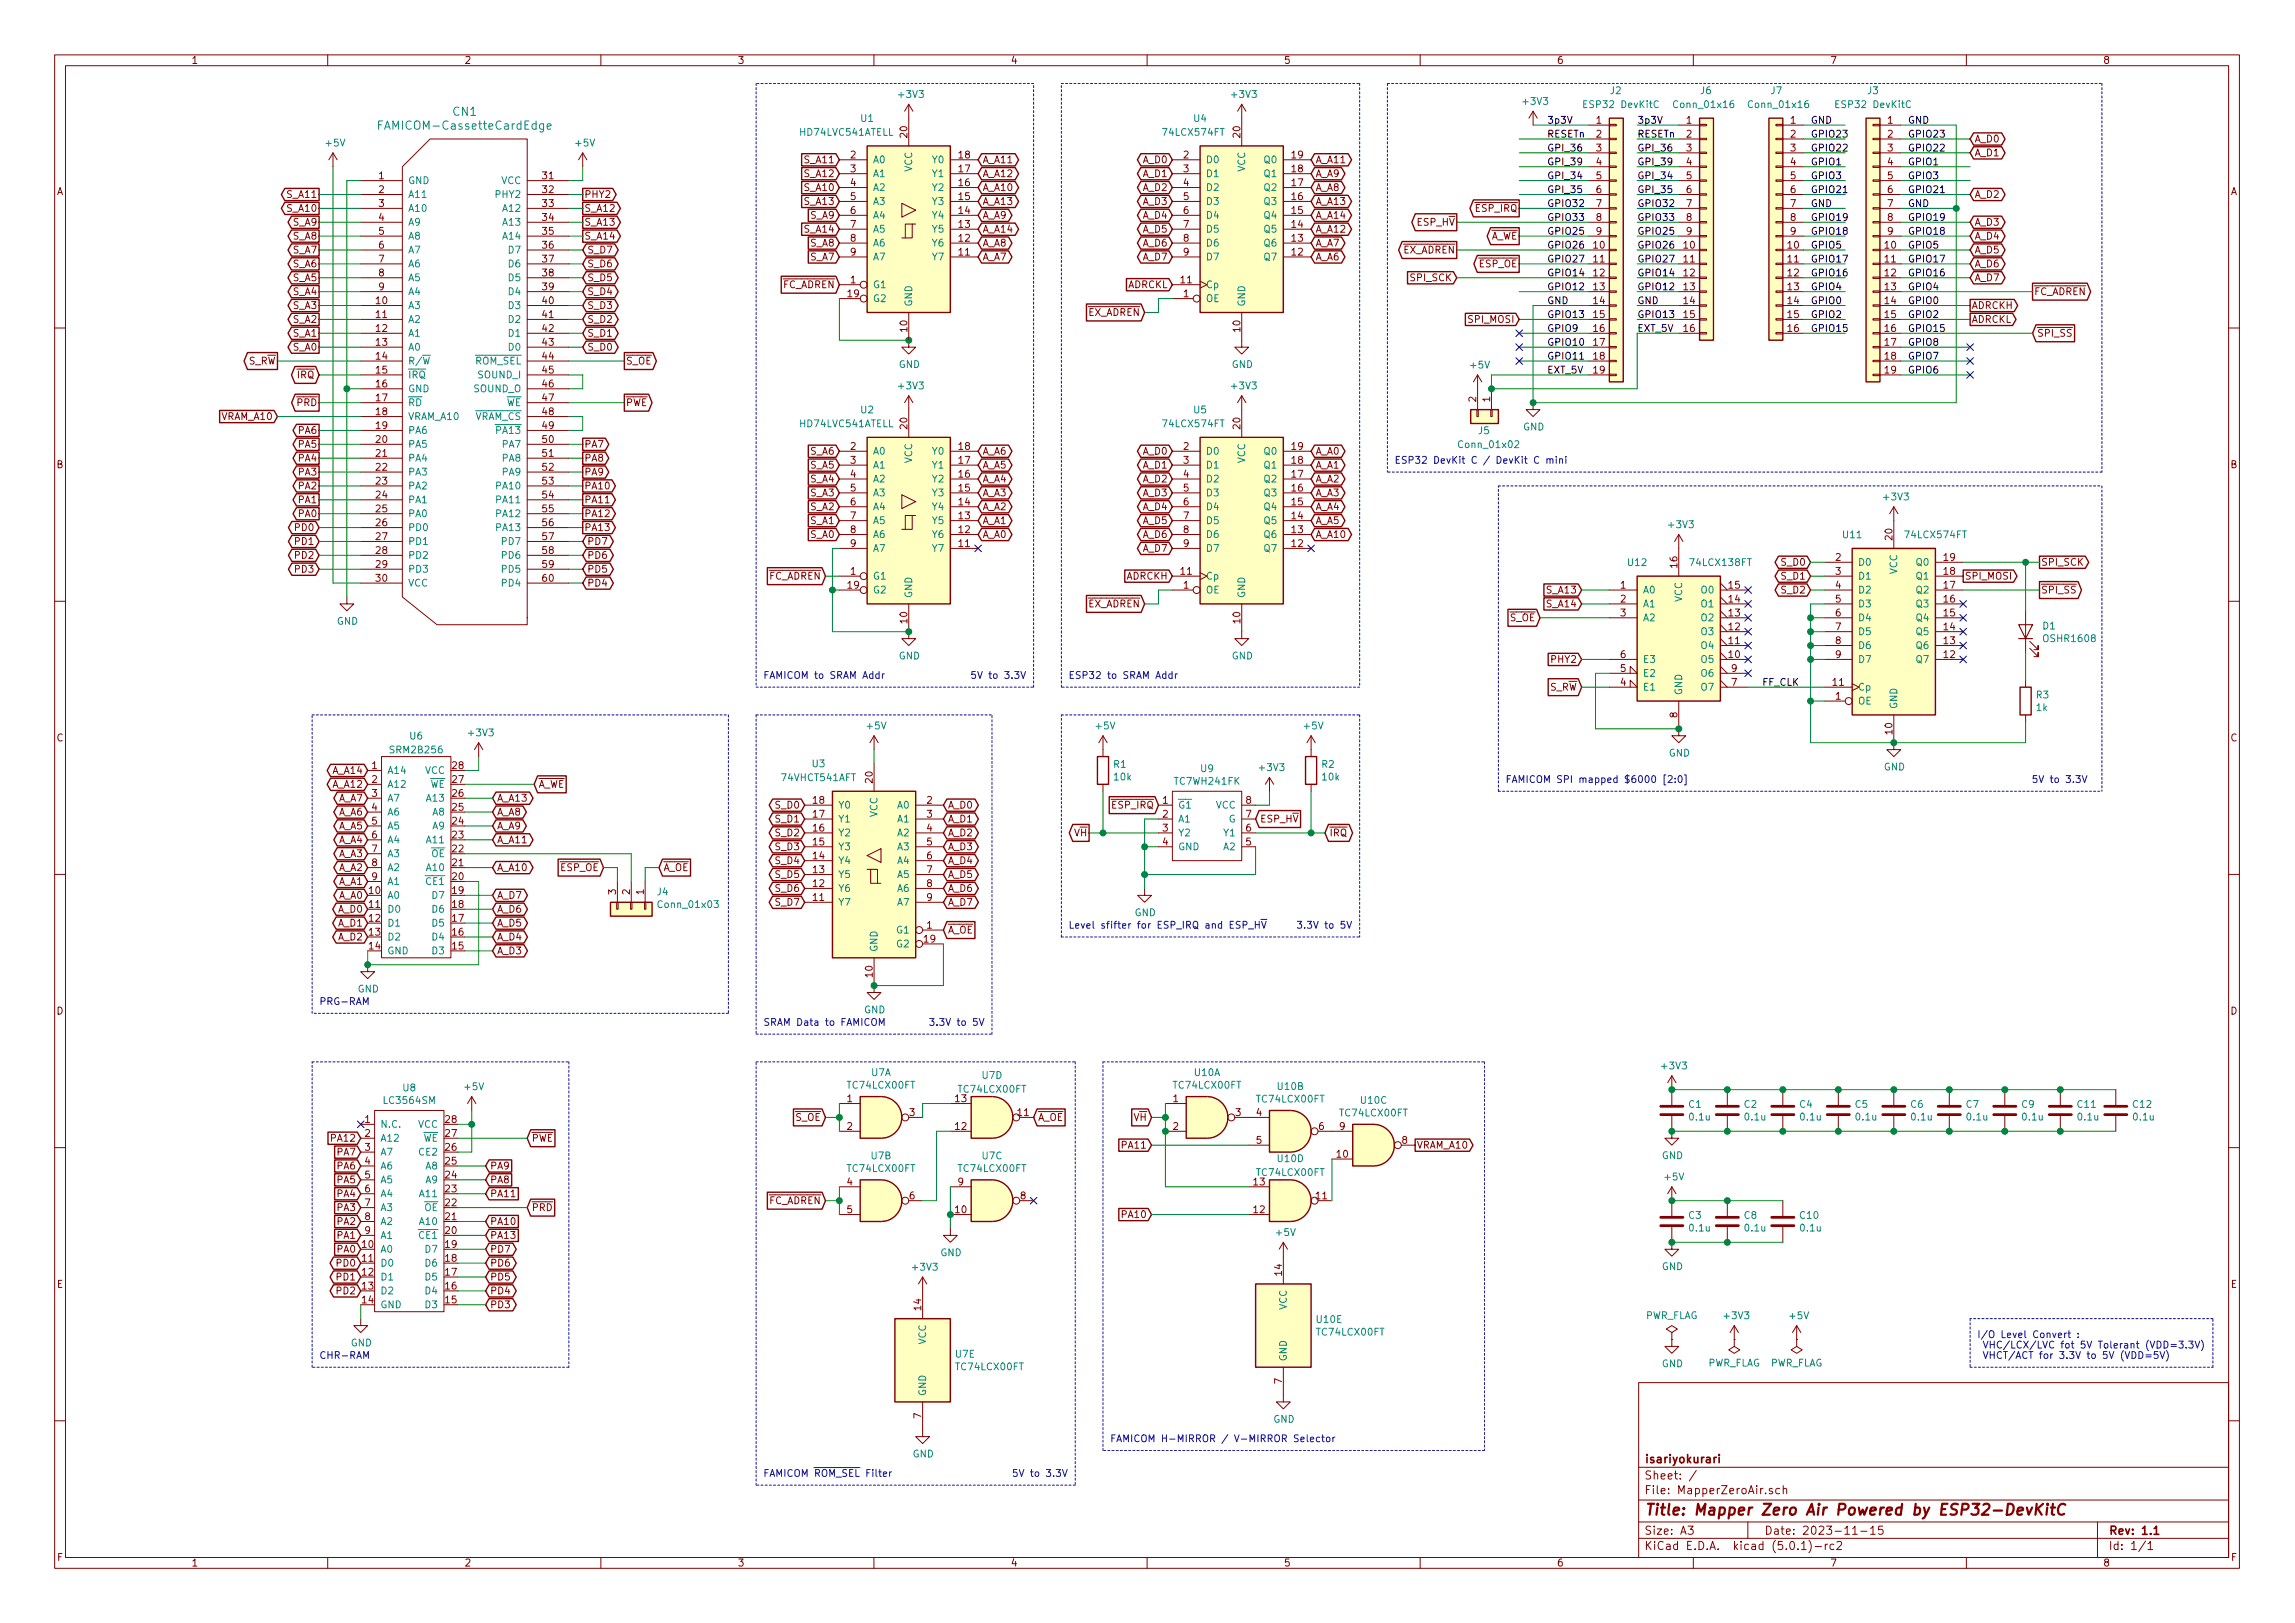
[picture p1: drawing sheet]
<svg xmlns="http://www.w3.org/2000/svg" width="420mm" height="297mm" viewBox="0 0 420 297" stroke-linecap="round" stroke-linejoin="round" font-family="sans-serif">
<defs><g id="words">
<text font-size="2.8" fill="#840000" x="301" y="277.3">Title: Mapper Zero Air Powered by ESP32-DevKitC</text>
<g font-size="2.1" fill="#008484">
<text x="70.2" y="23.7">FAMICOM-CassetteCardEdge</text>
<text x="83" y="21.2">CN1</text>
</g>
<g font-size="2.1" fill="#840000">
<text x="301" y="267.8">isariyokurari</text>
<text x="301" y="273.5">File: MapperZeroAir.sch</text>
<text x="301" y="270.8">Sheet: /</text>
<text x="301" y="280.9">Size: A3</text>
<text x="323" y="280.9">Date: 2023-11-15</text>
<text x="386" y="280.9">Rev: 1.1</text>
<text x="301" y="283.7">KiCad E.D.A. kicad (5.0.1)-rc2</text>
<text x="386" y="283.7">Id: 1/1</text>
</g>
<g font-size="1.8" fill="#840000">
<text x="35" y="11.7">1</text>
<text x="85" y="11.7">2</text>
<text x="135" y="11.7">3</text>
<text x="185" y="11.7">4</text>
<text x="235" y="11.7">5</text>
<text x="285" y="11.7">6</text>
<text x="335" y="11.7">7</text>
<text x="385" y="11.7">8</text>
<text x="292.3" y="22.6">1</text>
<text x="308.8" y="22.6">1</text>
<text x="327.8" y="22.6">1</text>
<text x="345.6" y="22.6">1</text>
<text x="147.5" y="29.9">S_A11</text>
<text x="155.7" y="29">2</text>
<text x="166.1" y="25.1" transform="rotate(-90 166.1 25.1)">20</text>
<text x="175.6" y="29">18</text>
<text x="179.9" y="29.9">A_A11</text>
<text x="209.3" y="29.9">A_D0</text>
<text x="216.7" y="29">2</text>
<text x="227.1" y="25.1" transform="rotate(-90 227.1 25.1)">20</text>
<text x="236.5" y="29">19</text>
<text x="240.8" y="29.9">A_A11</text>
<text x="292.3" y="25.2">2</text>
<text x="292.3" y="27.7">3</text>
<text x="308.8" y="25.2">2</text>
<text x="308.8" y="27.7">3</text>
<text x="327.8" y="25.2">2</text>
<text x="327.8" y="27.7">3</text>
<text x="345.6" y="25.2">2</text>
<text x="345.6" y="27.7">3</text>
<text x="361.5" y="26.1">A_D0</text>
<text x="361.5" y="28.6">A_D1</text>
<text x="10.4" y="35.7">A</text>
<text x="69.4" y="32.8">1</text>
<text x="69.4" y="35.3">2</text>
<text x="99.4" y="32.8">31</text>
<text x="99.4" y="35.3">32</text>
<text x="147.5" y="35">S_A10</text>
<text x="147.5" y="32.4">S_A12</text>
<text x="155.7" y="31.5">3</text>
<text x="155.7" y="34.1">4</text>
<text x="175.6" y="34.1">16</text>
<text x="175.6" y="31.5">17</text>
<text x="179.9" y="35">A_A10</text>
<text x="179.9" y="32.4">A_A12</text>
<text x="209.3" y="32.4">A_D1</text>
<text x="209.3" y="35">A_D2</text>
<text x="216.7" y="31.5">3</text>
<text x="216.7" y="34.1">4</text>
<text x="236.5" y="34.1">17</text>
<text x="236.5" y="31.5">18</text>
<text x="240.8" y="35">A_A8</text>
<text x="240.8" y="32.4">A_A9</text>
<text x="292.3" y="30.3">4</text>
<text x="292.3" y="32.8">5</text>
<text x="292.3" y="35.3">6</text>
<text x="308.8" y="30.3">4</text>
<text x="308.8" y="32.8">5</text>
<text x="308.8" y="35.3">6</text>
<text x="327.8" y="30.3">4</text>
<text x="327.8" y="32.8">5</text>
<text x="327.8" y="35.3">6</text>
<text x="345.6" y="30.3">4</text>
<text x="345.6" y="32.8">5</text>
<text x="345.6" y="35.3">6</text>
<text x="408.4" y="35.7">A</text>
<text x="52.8" y="36.2">S_A11</text>
<text x="52.8" y="38.8">S_A10</text>
<text x="53.7" y="41.3">S_A9</text>
<text x="69.4" y="37.9">3</text>
<text x="69.4" y="40.4">4</text>
<text x="99.4" y="37.9">33</text>
<text x="99.4" y="40.4">34</text>
<text x="106.9" y="38.8">S_A12</text>
<text x="106.9" y="41.3">S_A13</text>
<text x="106.9" y="36.2">PHY2</text>
<text x="147.5" y="37.5">S_A13</text>
<text x="148.5" y="40">S_A9</text>
<text x="155.7" y="36.6">5</text>
<text x="155.7" y="39.2">6</text>
<text x="155.7" y="41.7">7</text>
<text x="175.6" y="41.7">13</text>
<text x="175.6" y="39.2">14</text>
<text x="175.6" y="36.6">15</text>
<text x="179.9" y="40">A_A9</text>
<text x="179.9" y="37.5">A_A13</text>
<text x="209.3" y="37.5">A_D3</text>
<text x="209.3" y="40">A_D4</text>
<text x="216.7" y="36.6">5</text>
<text x="216.7" y="39.2">6</text>
<text x="216.7" y="41.7">7</text>
<text x="236.5" y="41.7">14</text>
<text x="236.5" y="39.2">15</text>
<text x="236.5" y="36.6">16</text>
<text x="240.8" y="37.5">A_A13</text>
<text x="240.8" y="40">A_A14</text>
<text x="259.5" y="41.3">ESP_HV</text>
<text x="270.2" y="38.8">ESP_IRQ</text>
<text x="292.3" y="37.9">7</text>
<text x="292.3" y="40.4">8</text>
<text x="308.8" y="37.9">7</text>
<text x="308.8" y="40.4">8</text>
<text x="327.8" y="37.9">7</text>
<text x="327.8" y="40.4">8</text>
<text x="345.6" y="37.9">7</text>
<text x="345.6" y="40.4">8</text>
<text x="361.5" y="36.2">A_D2</text>
<text x="361.5" y="41.3">A_D3</text>
<text x="53.7" y="43.9">S_A8</text>
<text x="53.7" y="46.4">S_A7</text>
<text x="69.4" y="43">5</text>
<text x="69.4" y="45.5">6</text>
<text x="99.4" y="43">35</text>
<text x="99.4" y="45.5">36</text>
<text x="106.9" y="43.9">S_A14</text>
<text x="107.5" y="46.4">S_D7</text>
<text x="147.5" y="42.6">S_A14</text>
<text x="148.5" y="47.7">S_A7</text>
<text x="148.5" y="45.1">S_A8</text>
<text x="155.7" y="44.2">8</text>
<text x="155.7" y="46.8">9</text>
<text x="175.6" y="46.8">11</text>
<text x="175.6" y="44.2">12</text>
<text x="179.9" y="47.7">A_A7</text>
<text x="179.9" y="45.1">A_A8</text>
<text x="179.9" y="42.6">A_A14</text>
<text x="209.3" y="42.6">A_D5</text>
<text x="209.3" y="45.1">A_D6</text>
<text x="209.3" y="47.7">A_D7</text>
<text x="216.7" y="44.2">8</text>
<text x="216.7" y="46.8">9</text>
<text x="236.5" y="46.8">12</text>
<text x="236.5" y="44.2">13</text>
<text x="240.8" y="47.7">A_A6</text>
<text x="240.8" y="45.1">A_A7</text>
<text x="240.8" y="42.6">A_A12</text>
<text x="256.8" y="46.4">EX_ADREN</text>
<text x="272.8" y="43.9">A_WE</text>
<text x="291.8" y="45.5">10</text>
<text x="292.3" y="43">9</text>
<text x="308.3" y="45.5">10</text>
<text x="308.8" y="43">9</text>
<text x="327.3" y="45.5">10</text>
<text x="327.8" y="43">9</text>
<text x="345.1" y="45.5">10</text>
<text x="345.6" y="43">9</text>
<text x="361.5" y="43.9">A_D4</text>
<text x="361.5" y="46.4">A_D5</text>
<text x="53.7" y="48.9">S_A6</text>
<text x="53.7" y="51.5">S_A5</text>
<text x="69.4" y="48">7</text>
<text x="69.4" y="50.6">8</text>
<text x="69.4" y="53.1">9</text>
<text x="99.4" y="48">37</text>
<text x="99.4" y="50.6">38</text>
<text x="99.4" y="53.1">39</text>
<text x="107.5" y="51.5">S_D5</text>
<text x="107.5" y="48.9">S_D6</text>
<text x="143.3" y="52.7">FC_ADREN</text>
<text x="155.7" y="51.9">1</text>
<text x="206.4" y="52.7">ADRCKL</text>
<text x="216.2" y="51.9">11</text>
<text x="258.3" y="51.5">SPI_SCK</text>
<text x="270.8" y="48.9">ESP_OE</text>
<text x="291.8" y="48">11</text>
<text x="291.8" y="50.6">12</text>
<text x="291.8" y="53.1">13</text>
<text x="308.3" y="48">11</text>
<text x="308.3" y="50.6">12</text>
<text x="308.3" y="53.1">13</text>
<text x="327.3" y="48">11</text>
<text x="327.3" y="50.6">12</text>
<text x="327.3" y="53.1">13</text>
<text x="345.1" y="48">11</text>
<text x="345.1" y="50.6">12</text>
<text x="345.1" y="53.1">13</text>
<text x="361.5" y="48.9">A_D6</text>
<text x="361.5" y="51.5">A_D7</text>
<text x="53.7" y="54">S_A4</text>
<text x="53.7" y="56.6">S_A3</text>
<text x="53.7" y="59.1">S_A2</text>
<text x="68.9" y="55.7">10</text>
<text x="68.9" y="58.2">11</text>
<text x="99.4" y="55.7">40</text>
<text x="99.4" y="58.2">41</text>
<text x="107.5" y="59.1">S_D2</text>
<text x="107.5" y="56.6">S_D3</text>
<text x="107.5" y="54">S_D4</text>
<text x="155.2" y="54.4">19</text>
<text x="199.1" y="57.8">EX_ADREN</text>
<text x="216.7" y="54.4">1</text>
<text x="269" y="59.1">SPI_MOSI</text>
<text x="291.8" y="55.7">14</text>
<text x="291.8" y="58.2">15</text>
<text x="308.3" y="55.7">14</text>
<text x="308.3" y="58.2">15</text>
<text x="327.3" y="55.7">14</text>
<text x="327.3" y="58.2">15</text>
<text x="345.1" y="55.7">14</text>
<text x="345.1" y="58.2">15</text>
<text x="360.9" y="59.1">ADRCKL</text>
<text x="360.9" y="56.6">ADRCKH</text>
<text x="372.4" y="54">FC_ADREN</text>
<text x="53.7" y="61.6">S_A1</text>
<text x="53.7" y="64.2">S_A0</text>
<text x="68.9" y="60.7">12</text>
<text x="68.9" y="63.3">13</text>
<text x="68.9" y="65.8">14</text>
<text x="99.4" y="60.7">42</text>
<text x="99.4" y="63.3">43</text>
<text x="99.4" y="65.8">44</text>
<text x="107.5" y="64.2">S_D0</text>
<text x="107.5" y="61.6">S_D1</text>
<text x="166.1" y="60.7" transform="rotate(-90 166.1 60.7)">10</text>
<text x="227.1" y="60.7" transform="rotate(-90 227.1 60.7)">10</text>
<text x="291.8" y="60.7">16</text>
<text x="291.8" y="63.3">17</text>
<text x="291.8" y="65.8">18</text>
<text x="308.3" y="60.7">16</text>
<text x="327.3" y="60.7">16</text>
<text x="345.1" y="60.7">16</text>
<text x="345.1" y="63.3">17</text>
<text x="345.1" y="65.8">18</text>
<text x="372.9" y="61.6">SPI_SS</text>
<text x="45.4" y="66.7">S_RW</text>
<text x="54.5" y="69.3">IRQ</text>
<text x="68.9" y="68.4">15</text>
<text x="68.9" y="70.9">16</text>
<text x="99.4" y="68.4">45</text>
<text x="99.4" y="70.9">46</text>
<text x="114.6" y="66.7">S_OE</text>
<text x="291.8" y="68.4">19</text>
<text x="345.1" y="68.4">19</text>
<text x="40.6" y="76.9">VRAM_A10</text>
<text x="54.4" y="74.3">PRD</text>
<text x="68.9" y="73.4">17</text>
<text x="68.9" y="76">18</text>
<text x="99.4" y="73.4">47</text>
<text x="99.4" y="76">48</text>
<text x="114.6" y="74.3">PWE</text>
<text x="270.3" y="73.5" transform="rotate(-90 270.3 73.5)">2</text>
<text x="272.8" y="73.5" transform="rotate(-90 272.8 73.5)">1</text>
<text x="54.7" y="79.4">PA6</text>
<text x="54.7" y="82">PA5</text>
<text x="68.9" y="78.5">19</text>
<text x="68.9" y="81.1">20</text>
<text x="68.9" y="83.6">21</text>
<text x="99.4" y="78.5">49</text>
<text x="99.4" y="81.1">50</text>
<text x="99.4" y="83.6">51</text>
<text x="106.9" y="82">PA7</text>
<text x="148.5" y="83.2">S_A6</text>
<text x="155.7" y="82.3">2</text>
<text x="166.1" y="78.5" transform="rotate(-90 166.1 78.5)">20</text>
<text x="175.6" y="82.3">18</text>
<text x="179.9" y="83.2">A_A6</text>
<text x="209.3" y="83.2">A_D0</text>
<text x="216.7" y="82.3">2</text>
<text x="227.1" y="78.5" transform="rotate(-90 227.1 78.5)">20</text>
<text x="236.5" y="82.3">19</text>
<text x="240.8" y="83.2">A_A0</text>
<text x="10.4" y="85.7">B</text>
<text x="54.7" y="84.5">PA4</text>
<text x="54.7" y="87">PA3</text>
<text x="54.7" y="89.6">PA2</text>
<text x="68.9" y="86.1">22</text>
<text x="68.9" y="88.7">23</text>
<text x="99.4" y="86.1">52</text>
<text x="99.4" y="88.7">53</text>
<text x="106.9" y="89.6">PA10</text>
<text x="106.9" y="87">PA9</text>
<text x="106.9" y="84.5">PA8</text>
<text x="148.5" y="88.3">S_A4</text>
<text x="148.5" y="85.8">S_A5</text>
<text x="155.7" y="84.9">3</text>
<text x="155.7" y="87.4">4</text>
<text x="155.7" y="90">5</text>
<text x="175.6" y="90">15</text>
<text x="175.6" y="87.4">16</text>
<text x="175.6" y="84.9">17</text>
<text x="179.9" y="88.3">A_A4</text>
<text x="179.9" y="85.8">A_A5</text>
<text x="209.3" y="85.8">A_D1</text>
<text x="209.3" y="88.3">A_D2</text>
<text x="216.7" y="84.9">3</text>
<text x="216.7" y="87.4">4</text>
<text x="216.7" y="90">5</text>
<text x="236.5" y="90">16</text>
<text x="236.5" y="87.4">17</text>
<text x="236.5" y="84.9">18</text>
<text x="240.8" y="85.8">A_A1</text>
<text x="240.8" y="88.3">A_A2</text>
<text x="408.4" y="85.7">B</text>
<text x="54.7" y="92.1">PA1</text>
<text x="54.7" y="94.7">PA0</text>
<text x="68.9" y="91.2">24</text>
<text x="68.9" y="93.8">25</text>
<text x="99.4" y="91.2">54</text>
<text x="99.4" y="93.8">55</text>
<text x="106.9" y="94.7">PA12</text>
<text x="106.9" y="92.1">PA11</text>
<text x="148.5" y="95.9">S_A1</text>
<text x="148.5" y="93.4">S_A2</text>
<text x="148.5" y="90.8">S_A3</text>
<text x="155.7" y="92.5">6</text>
<text x="155.7" y="95">7</text>
<text x="175.6" y="95">13</text>
<text x="175.6" y="92.5">14</text>
<text x="179.9" y="95.9">A_A1</text>
<text x="179.9" y="93.4">A_A2</text>
<text x="179.9" y="90.8">A_A3</text>
<text x="209.3" y="90.8">A_D3</text>
<text x="209.3" y="93.4">A_D4</text>
<text x="209.3" y="95.9">A_D5</text>
<text x="216.7" y="92.5">6</text>
<text x="216.7" y="95">7</text>
<text x="236.5" y="95">14</text>
<text x="236.5" y="92.5">15</text>
<text x="240.8" y="90.8">A_A3</text>
<text x="240.8" y="93.4">A_A4</text>
<text x="240.8" y="95.9">A_A5</text>
<text x="54.2" y="97.2">PD0</text>
<text x="54.2" y="99.7">PD1</text>
<text x="68.9" y="96.3">26</text>
<text x="68.9" y="98.8">27</text>
<text x="68.9" y="101.4">28</text>
<text x="99.4" y="96.3">56</text>
<text x="99.4" y="98.8">57</text>
<text x="99.4" y="101.4">58</text>
<text x="106.9" y="97.2">PA13</text>
<text x="107.5" y="99.7">PD7</text>
<text x="148.5" y="98.5">S_A0</text>
<text x="155.7" y="97.6">8</text>
<text x="155.7" y="100.1">9</text>
<text x="175.6" y="100.1">11</text>
<text x="175.6" y="97.6">12</text>
<text x="179.9" y="98.5">A_A0</text>
<text x="209.3" y="98.5">A_D6</text>
<text x="209.3" y="101">A_D7</text>
<text x="216.7" y="97.6">8</text>
<text x="216.7" y="100.1">9</text>
<text x="236.5" y="100.1">12</text>
<text x="236.5" y="97.6">13</text>
<text x="240.8" y="98.5">A_A10</text>
<text x="346.5" y="98.8" transform="rotate(-90 346.5 98.8)">20</text>
<text x="54.2" y="102.3">PD2</text>
<text x="54.2" y="104.8">PD3</text>
<text x="68.9" y="103.9">29</text>
<text x="68.9" y="106.5">30</text>
<text x="99.4" y="103.9">59</text>
<text x="99.4" y="106.5">60</text>
<text x="107.5" y="107.4">PD4</text>
<text x="107.5" y="104.8">PD5</text>
<text x="107.5" y="102.3">PD6</text>
<text x="140.7" y="106.1">FC_ADREN</text>
<text x="155.2" y="107.7">19</text>
<text x="155.7" y="105.2">1</text>
<text x="206.2" y="106.1">ADRCKH</text>
<text x="216.2" y="105.2">11</text>
<text x="216.7" y="107.7">1</text>
<text x="296.7" y="107.7">1</text>
<text x="307.1" y="103.9" transform="rotate(-90 307.1 103.9)">16</text>
<text x="316.5" y="107.7">15</text>
<text x="326.3" y="103.5">S_D0</text>
<text x="326.3" y="106.1">S_D1</text>
<text x="336.1" y="102.7">2</text>
<text x="336.1" y="105.2">3</text>
<text x="336.1" y="107.7">4</text>
<text x="355.9" y="107.7">17</text>
<text x="355.9" y="105.2">18</text>
<text x="355.9" y="102.7">19</text>
<text x="359.7" y="106.1">SPI_MOSI</text>
<text x="373.6" y="103.5">SPI_SCK</text>
<text x="199.1" y="111.2">EX_ADREN</text>
<text x="276.4" y="113.7">S_OE</text>
<text x="283.4" y="108.6">S_A13</text>
<text x="283.4" y="111.2">S_A14</text>
<text x="296.7" y="110.3">2</text>
<text x="296.7" y="112.8">3</text>
<text x="316.5" y="112.8">13</text>
<text x="316.5" y="110.3">14</text>
<text x="326.3" y="108.6">S_D2</text>
<text x="336.1" y="110.3">5</text>
<text x="336.1" y="112.8">6</text>
<text x="355.9" y="112.8">15</text>
<text x="355.9" y="110.3">16</text>
<text x="373.6" y="108.6">SPI_SS</text>
<text x="166.1" y="114" transform="rotate(-90 166.1 114)">10</text>
<text x="227.1" y="114" transform="rotate(-90 227.1 114)">10</text>
<text x="316.5" y="117.9">11</text>
<text x="316.5" y="115.4">12</text>
<text x="336.1" y="115.4">7</text>
<text x="336.1" y="117.9">8</text>
<text x="355.9" y="117.9">13</text>
<text x="355.9" y="115.4">14</text>
<text x="284.1" y="121.3">PHY2</text>
<text x="296.7" y="125.5">4</text>
<text x="296.7" y="123">5</text>
<text x="296.7" y="120.4">6</text>
<text x="316.5" y="120.4">10</text>
<text x="317" y="125.5">7</text>
<text x="317" y="123">9</text>
<text x="335.6" y="125.5">11</text>
<text x="336.1" y="120.4">9</text>
<text x="355.9" y="120.4">12</text>
<text x="283.7" y="126.4">S_RW</text>
<text x="307.1" y="131.3" transform="rotate(-90 307.1 131.3)">8</text>
<text x="336.1" y="128.1">1</text>
<text x="10.4" y="135.7">C</text>
<text x="346.5" y="134.4" transform="rotate(-90 346.5 134.4)">10</text>
<text x="408.4" y="135.7">C</text>
<text x="61" y="141.6">A_A14</text>
<text x="68.1" y="140.8">1</text>
<text x="68.1" y="143.3">2</text>
<text x="82.9" y="143.3">27</text>
<text x="82.9" y="140.8">28</text>
<text x="159.8" y="143.2" transform="rotate(-90 159.8 143.2)">20</text>
<text x="61" y="144.2">A_A12</text>
<text x="62" y="146.7">A_A7</text>
<text x="62" y="149.3">A_A6</text>
<text x="68.1" y="145.8">3</text>
<text x="68.1" y="148.4">4</text>
<text x="82.9" y="148.4">25</text>
<text x="82.9" y="145.8">26</text>
<text x="91" y="149.3">A_A8</text>
<text x="91" y="146.7">A_A13</text>
<text x="98.6" y="144.2">A_WE</text>
<text x="142.1" y="148">S_D0</text>
<text x="148.9" y="149.6">17</text>
<text x="148.9" y="147.1">18</text>
<text x="169.7" y="147.1">2</text>
<text x="169.7" y="149.6">3</text>
<text x="173.5" y="148">A_D0</text>
<text x="203.6" y="148">ESP_IRQ</text>
<text x="212.9" y="147.1">1</text>
<text x="212.9" y="149.6">2</text>
<text x="228.1" y="149.6">7</text>
<text x="228.1" y="147.1">8</text>
<text x="62" y="151.8">A_A5</text>
<text x="62" y="154.3">A_A4</text>
<text x="68.1" y="150.9">5</text>
<text x="68.1" y="153.5">6</text>
<text x="68.1" y="156">7</text>
<text x="82.9" y="156">22</text>
<text x="82.9" y="153.5">23</text>
<text x="82.9" y="150.9">24</text>
<text x="91" y="151.8">A_A9</text>
<text x="91" y="154.3">A_A11</text>
<text x="142.1" y="150.5">S_D1</text>
<text x="142.1" y="153.1">S_D2</text>
<text x="142.1" y="155.6">S_D3</text>
<text x="148.9" y="154.7">15</text>
<text x="148.9" y="152.2">16</text>
<text x="169.7" y="152.2">4</text>
<text x="169.7" y="154.7">5</text>
<text x="173.5" y="150.5">A_D1</text>
<text x="173.5" y="153.1">A_D2</text>
<text x="173.5" y="155.6">A_D3</text>
<text x="196.7" y="153.1">VH</text>
<text x="212.9" y="152.2">3</text>
<text x="212.9" y="154.7">4</text>
<text x="228.1" y="154.7">5</text>
<text x="228.1" y="152.2">6</text>
<text x="230.7" y="150.5">ESP_HV</text>
<text x="243.4" y="153.1">IRQ</text>
<text x="62" y="156.9">A_A3</text>
<text x="62" y="159.4">A_A2</text>
<text x="62" y="162">A_A1</text>
<text x="68.1" y="158.5">8</text>
<text x="68.1" y="161.1">9</text>
<text x="82.9" y="161.1">20</text>
<text x="82.9" y="158.5">21</text>
<text x="91" y="159.4">A_A10</text>
<text x="102.6" y="159.4">ESP_OE</text>
<text x="121.4" y="159.4">A_OE</text>
<text x="142.1" y="158.2">S_D4</text>
<text x="142.1" y="160.7">S_D5</text>
<text x="148.9" y="159.8">13</text>
<text x="148.9" y="157.3">14</text>
<text x="169.7" y="157.3">6</text>
<text x="169.7" y="159.8">7</text>
<text x="173.5" y="158.2">A_D4</text>
<text x="173.5" y="160.7">A_D5</text>
<text x="62" y="167">A_D0</text>
<text x="62" y="164.5">A_A0</text>
<text x="67.6" y="163.6">10</text>
<text x="67.6" y="166.2">11</text>
<text x="82.9" y="166.2">18</text>
<text x="82.9" y="163.6">19</text>
<text x="91" y="167">A_D6</text>
<text x="91" y="164.5">A_D7</text>
<text x="112.8" y="163.7" transform="rotate(-90 112.8 163.7)">3</text>
<text x="115.3" y="163.7" transform="rotate(-90 115.3 163.7)">2</text>
<text x="117.9" y="163.7" transform="rotate(-90 117.9 163.7)">1</text>
<text x="142.1" y="163.2">S_D6</text>
<text x="142.1" y="165.8">S_D7</text>
<text x="148.9" y="164.9">11</text>
<text x="148.9" y="162.3">12</text>
<text x="169.7" y="162.3">8</text>
<text x="169.7" y="164.9">9</text>
<text x="173.5" y="163.2">A_D6</text>
<text x="173.5" y="165.8">A_D7</text>
<text x="62" y="169.6">A_D1</text>
<text x="62" y="172.1">A_D2</text>
<text x="67.6" y="168.7">12</text>
<text x="67.6" y="171.2">13</text>
<text x="67.6" y="173.8">14</text>
<text x="82.9" y="173.8">15</text>
<text x="82.9" y="171.2">16</text>
<text x="82.9" y="168.7">17</text>
<text x="91" y="172.1">A_D4</text>
<text x="91" y="169.6">A_D5</text>
<text x="169.2" y="172.5">19</text>
<text x="169.7" y="170">1</text>
<text x="173.5" y="170.9">A_OE</text>
<text x="91" y="174.7">A_D3</text>
<text x="159.8" y="178.8" transform="rotate(-90 159.8 178.8)">10</text>
<text x="10.4" y="185.7">D</text>
<text x="408.4" y="185.7">D</text>
<text x="155.1" y="201.7">1</text>
<text x="174.9" y="201.7">13</text>
<text x="214.8" y="201.7">1</text>
<text x="60.8" y="209">PA12</text>
<text x="66.8" y="205.5">1</text>
<text x="66.8" y="208.1">2</text>
<text x="81.6" y="208.1">27</text>
<text x="81.6" y="205.5">28</text>
<text x="97.3" y="209">PWE</text>
<text x="145.6" y="205.1">S_OE</text>
<text x="155.1" y="206.8">2</text>
<text x="166.5" y="204.3">3</text>
<text x="174.9" y="206.8">12</text>
<text x="186.4" y="204.3">11</text>
<text x="190" y="205.1">A_OE</text>
<text x="207.6" y="205.1">VH</text>
<text x="214.8" y="206.8">2</text>
<text x="226.2" y="204.3">3</text>
<text x="230" y="204.3">4</text>
<text x="230" y="209.3">5</text>
<text x="241.5" y="206.8">6</text>
<text x="245.3" y="206.8">9</text>
<text x="256.7" y="209.3">8</text>
<text x="61.8" y="211.5">PA7</text>
<text x="61.8" y="214">PA6</text>
<text x="66.8" y="210.6">3</text>
<text x="66.8" y="213.1">4</text>
<text x="66.8" y="215.7">5</text>
<text x="81.6" y="215.7">24</text>
<text x="81.6" y="213.1">25</text>
<text x="81.6" y="210.6">26</text>
<text x="89.7" y="214">PA9</text>
<text x="205.6" y="210.2">PA11</text>
<text x="244.8" y="211.9">10</text>
<text x="259.3" y="210.2">VRAM_A10</text>
<text x="61.8" y="216.6">PA5</text>
<text x="61.8" y="219.1">PA4</text>
<text x="61.8" y="221.7">PA3</text>
<text x="66.8" y="218.2">6</text>
<text x="66.8" y="220.8">7</text>
<text x="81.6" y="220.8">22</text>
<text x="81.6" y="218.2">23</text>
<text x="89.7" y="216.6">PA8</text>
<text x="89.7" y="219.1">PA11</text>
<text x="97.3" y="221.7">PRD</text>
<text x="140.7" y="220.4">FC_ADREN</text>
<text x="155.1" y="217">4</text>
<text x="166.5" y="219.5">6</text>
<text x="175.4" y="217">9</text>
<text x="186.8" y="219.5">8</text>
<text x="229.5" y="217">13</text>
<text x="241" y="219.5">11</text>
<text x="61.8" y="224.2">PA2</text>
<text x="61.8" y="226.7">PA1</text>
<text x="66.8" y="223.3">8</text>
<text x="66.8" y="225.8">9</text>
<text x="81.6" y="225.8">20</text>
<text x="81.6" y="223.3">21</text>
<text x="89.7" y="224.2">PA10</text>
<text x="89.7" y="226.7">PA13</text>
<text x="155.1" y="222">5</text>
<text x="174.9" y="222">10</text>
<text x="205.6" y="222.9">PA10</text>
<text x="229.5" y="222">12</text>
<text x="61.8" y="231.8">PD0</text>
<text x="61.8" y="229.3">PA0</text>
<text x="66.3" y="228.4">10</text>
<text x="66.3" y="230.9">11</text>
<text x="66.3" y="233.5">12</text>
<text x="81.6" y="233.5">17</text>
<text x="81.6" y="230.9">18</text>
<text x="81.6" y="228.4">19</text>
<text x="89.7" y="231.8">PD6</text>
<text x="89.7" y="229.3">PD7</text>
<text x="234.7" y="233.4" transform="rotate(-90 234.7 233.4)">14</text>
<text x="10.4" y="235.7">E</text>
<text x="61.8" y="234.4">PD1</text>
<text x="61.8" y="236.9">PD2</text>
<text x="66.3" y="236">13</text>
<text x="66.3" y="238.5">14</text>
<text x="81.6" y="238.5">15</text>
<text x="81.6" y="236">16</text>
<text x="89.7" y="239.4">PD3</text>
<text x="89.7" y="236.9">PD4</text>
<text x="89.7" y="234.4">PD5</text>
<text x="168.7" y="239.8" transform="rotate(-90 168.7 239.8)">14</text>
<text x="408.4" y="235.7">E</text>
<text x="234.7" y="253.2" transform="rotate(-90 234.7 253.2)">7</text>
<text x="168.7" y="259.6" transform="rotate(-90 168.7 259.6)">7</text>
<text x="10.5" y="285.7">F</text>
<text x="35" y="286.7">1</text>
<text x="85" y="286.7">2</text>
<text x="135" y="286.7">3</text>
<text x="185" y="286.7">4</text>
<text x="235" y="286.7">5</text>
<text x="285" y="286.7">6</text>
<text x="335" y="286.7">7</text>
<text x="385" y="286.7">8</text>
<text x="408.5" y="285.7">F</text>
</g>
<g font-size="1.8" fill="#008484">
<text x="164.7" y="17.9">+3V3</text>
<text x="225.6" y="17.9">+3V3</text>
<text x="294.8" y="17.2">J2</text>
<text x="311.4" y="17.2">J6</text>
<text x="324.3" y="17.2">J7</text>
<text x="341.9" y="17.2">J3</text>
<text x="157.6" y="22.3">U1</text>
<text x="218.6" y="22.3">U4</text>
<text x="279" y="19.2">+3V3</text>
<text x="290.3" y="19.8">ESP32 DevKitC</text>
<text x="306.7" y="19.8">Conn_01x16</text>
<text x="320.4" y="19.8">Conn_01x16</text>
<text x="336.5" y="19.8">ESP32 DevKitC</text>
<text x="59.7" y="26.8">+5V</text>
<text x="105.5" y="26.8">+5V</text>
<text x="146.6" y="24.9">HD74LVC541ATELL</text>
<text x="159.8" y="29.9">A0</text>
<text x="170.8" y="29.9">Y0</text>
<text x="213.1" y="24.9">74LCX574FT</text>
<text x="220.7" y="29.9">D0</text>
<text x="231.6" y="29.9">Q0</text>
<text x="74.7" y="33.7">GND</text>
<text x="91.8" y="33.7">VCC</text>
<text x="159.8" y="32.4">A1</text>
<text x="159.8" y="35">A2</text>
<text x="167" y="31.5" transform="rotate(-90 167 31.5)">VCC</text>
<text x="170.8" y="35">Y2</text>
<text x="170.8" y="32.4">Y1</text>
<text x="220.7" y="32.4">D1</text>
<text x="220.7" y="35">D2</text>
<text x="228" y="31.5" transform="rotate(-90 228 31.5)">VCC</text>
<text x="231.6" y="35">Q2</text>
<text x="231.6" y="32.4">Q1</text>
<text x="74.7" y="36.2">A11</text>
<text x="74.7" y="38.8">A10</text>
<text x="74.7" y="41.3">A9</text>
<text x="90.9" y="36.2">PHY2</text>
<text x="92.3" y="38.8">A12</text>
<text x="92.3" y="41.3">A13</text>
<text x="159.8" y="37.5">A3</text>
<text x="159.8" y="40">A4</text>
<text x="170.8" y="40">Y4</text>
<text x="170.8" y="37.5">Y3</text>
<text x="220.7" y="37.5">D3</text>
<text x="220.7" y="40">D4</text>
<text x="231.6" y="40">Q4</text>
<text x="231.6" y="37.5">Q3</text>
<text x="74.7" y="43.9">A8</text>
<text x="74.7" y="46.4">A7</text>
<text x="92.3" y="43.9">A14</text>
<text x="93.2" y="46.4">D7</text>
<text x="159.8" y="42.6">A5</text>
<text x="159.8" y="45.1">A6</text>
<text x="159.8" y="47.7">A7</text>
<text x="170.8" y="47.7">Y7</text>
<text x="170.8" y="45.1">Y6</text>
<text x="170.8" y="42.6">Y5</text>
<text x="220.7" y="42.6">D5</text>
<text x="220.7" y="45.1">D6</text>
<text x="220.7" y="47.7">D7</text>
<text x="231.6" y="47.7">Q7</text>
<text x="231.6" y="45.1">Q6</text>
<text x="231.6" y="42.6">Q5</text>
<text x="74.7" y="48.9">A6</text>
<text x="74.7" y="51.5">A5</text>
<text x="93.2" y="48.9">D6</text>
<text x="93.2" y="51.5">D5</text>
<text x="159.8" y="52.7">G1</text>
<text x="220.7" y="52.7">Cp</text>
<text x="74.7" y="56.6">A3</text>
<text x="74.7" y="59.1">A2</text>
<text x="74.7" y="54">A4</text>
<text x="93.2" y="54">D4</text>
<text x="93.2" y="56.6">D3</text>
<text x="93.2" y="59.1">D2</text>
<text x="159.8" y="55.3">G2</text>
<text x="167" y="56.2" transform="rotate(-90 167 56.2)">GND</text>
<text x="220.7" y="55.3">OE</text>
<text x="228" y="56.2" transform="rotate(-90 228 56.2)">GND</text>
<text x="74.7" y="61.6">A1</text>
<text x="74.7" y="64.2">A0</text>
<text x="93.2" y="61.6">D1</text>
<text x="93.2" y="64.2">D0</text>
<text x="74.7" y="66.7">R/W</text>
<text x="74.7" y="69.3">IRQ</text>
<text x="74.7" y="71.8">GND</text>
<text x="86.8" y="71.8">SOUND_O</text>
<text x="86.9" y="66.7">ROM_SEL</text>
<text x="87.6" y="69.3">SOUND_I</text>
<text x="164.5" y="67.3">GND</text>
<text x="164.7" y="71.3">+3V3</text>
<text x="225.5" y="67.3">GND</text>
<text x="225.6" y="71.3">+3V3</text>
<text x="269.3" y="67.4">+5V</text>
<text x="74.7" y="74.3">RD</text>
<text x="74.7" y="76.9">VRAM_A10</text>
<text x="86.9" y="76.9">VRAM_CS</text>
<text x="92.7" y="74.3">WE</text>
<text x="157.6" y="75.7">U2</text>
<text x="218.6" y="75.7">U5</text>
<text x="74.7" y="79.4">PA6</text>
<text x="74.7" y="82">PA5</text>
<text x="91.1" y="79.4">PA13</text>
<text x="92.1" y="82">PA7</text>
<text x="146.6" y="78.2">HD74LVC541ATELL</text>
<text x="159.8" y="83.2">A0</text>
<text x="170.8" y="83.2">Y0</text>
<text x="213.1" y="78.2">74LCX574FT</text>
<text x="220.7" y="83.2">D0</text>
<text x="231.6" y="83.2">Q0</text>
<text x="267.3" y="82">Conn_01x02</text>
<text x="270.7" y="79.5">J5</text>
<text x="278.8" y="78.8">GND</text>
<text x="74.7" y="84.5">PA4</text>
<text x="74.7" y="87">PA3</text>
<text x="74.7" y="89.6">PA2</text>
<text x="91.1" y="89.6">PA10</text>
<text x="92.1" y="84.5">PA8</text>
<text x="92.1" y="87">PA9</text>
<text x="159.8" y="85.8">A1</text>
<text x="159.8" y="88.3">A2</text>
<text x="167" y="84.8" transform="rotate(-90 167 84.8)">VCC</text>
<text x="170.8" y="88.3">Y2</text>
<text x="170.8" y="85.8">Y1</text>
<text x="220.7" y="85.8">D1</text>
<text x="220.7" y="88.3">D2</text>
<text x="228" y="84.8" transform="rotate(-90 228 84.8)">VCC</text>
<text x="231.6" y="88.3">Q2</text>
<text x="231.6" y="85.8">Q1</text>
<text x="74.7" y="92.1">PA1</text>
<text x="74.7" y="94.7">PA0</text>
<text x="91.1" y="92.1">PA11</text>
<text x="91.1" y="94.7">PA12</text>
<text x="159.8" y="90.8">A3</text>
<text x="159.8" y="93.4">A4</text>
<text x="159.8" y="95.9">A5</text>
<text x="170.8" y="95.9">Y5</text>
<text x="170.8" y="93.4">Y4</text>
<text x="170.8" y="90.8">Y3</text>
<text x="220.7" y="90.8">D3</text>
<text x="220.7" y="93.4">D4</text>
<text x="220.7" y="95.9">D5</text>
<text x="231.6" y="95.9">Q5</text>
<text x="231.6" y="93.4">Q4</text>
<text x="231.6" y="90.8">Q3</text>
<text x="345" y="91.6">+3V3</text>
<text x="74.7" y="97.2">PD0</text>
<text x="74.7" y="99.7">PD1</text>
<text x="91.1" y="97.2">PA13</text>
<text x="92.1" y="99.7">PD7</text>
<text x="159.8" y="98.5">A6</text>
<text x="159.8" y="101">A7</text>
<text x="170.8" y="101">Y7</text>
<text x="170.8" y="98.5">Y6</text>
<text x="220.7" y="98.5">D6</text>
<text x="220.7" y="101">D7</text>
<text x="231.6" y="101">Q7</text>
<text x="231.6" y="98.5">Q6</text>
<text x="305.6" y="96.7">+3V3</text>
<text x="337.5" y="98.5">U11</text>
<text x="349" y="98.5">74LCX574FT</text>
<text x="74.7" y="102.3">PD2</text>
<text x="74.7" y="104.8">PD3</text>
<text x="74.7" y="107.4">VCC</text>
<text x="92.1" y="102.3">PD6</text>
<text x="92.1" y="104.8">PD5</text>
<text x="92.1" y="107.4">PD4</text>
<text x="159.8" y="106.1">G1</text>
<text x="220.7" y="106.1">Cp</text>
<text x="298.1" y="103.6">U12</text>
<text x="309.7" y="103.6">74LCX138FT</text>
<text x="340.1" y="103.5">D0</text>
<text x="340.1" y="106.1">D1</text>
<text x="347.3" y="105.1" transform="rotate(-90 347.3 105.1)">VCC</text>
<text x="351" y="106.1">Q1</text>
<text x="351" y="103.5">Q0</text>
<text x="159.8" y="108.6">G2</text>
<text x="167" y="109.5" transform="rotate(-90 167 109.5)">GND</text>
<text x="220.7" y="108.6">OE</text>
<text x="228" y="109.5" transform="rotate(-90 228 109.5)">GND</text>
<text x="300.7" y="108.6">A0</text>
<text x="300.7" y="111.2">A1</text>
<text x="300.7" y="113.7">A2</text>
<text x="308" y="110.2" transform="rotate(-90 308 110.2)">VCC</text>
<text x="311.6" y="113.7">O2</text>
<text x="311.6" y="111.2">O1</text>
<text x="311.6" y="108.6">O0</text>
<text x="340.1" y="108.6">D2</text>
<text x="340.1" y="111.2">D3</text>
<text x="340.1" y="113.7">D4</text>
<text x="351" y="113.7">Q4</text>
<text x="351" y="111.2">Q3</text>
<text x="351" y="108.6">Q2</text>
<text x="61.7" y="114.3">GND</text>
<text x="311.6" y="118.8">O4</text>
<text x="311.6" y="116.2">O3</text>
<text x="340.1" y="116.2">D5</text>
<text x="340.1" y="118.8">D6</text>
<text x="351" y="118.8">Q6</text>
<text x="351" y="116.2">Q5</text>
<text x="374" y="115.2">D1</text>
<text x="374.3" y="117.5">OSHR1608</text>
<text x="164.5" y="120.7">GND</text>
<text x="225.5" y="120.7">GND</text>
<text x="300.7" y="123.9">E2</text>
<text x="300.7" y="121.3">E3</text>
<text x="311.6" y="121.3">O5</text>
<text x="311.6" y="123.9">O6</text>
<text x="340.1" y="121.3">D7</text>
<text x="351" y="121.3">Q7</text>
<text x="300.7" y="126.4">E1</text>
<text x="308" y="127.3" transform="rotate(-90 308 127.3)">GND</text>
<text x="311.6" y="126.4">O7</text>
<text x="340.1" y="128.9">OE</text>
<text x="340.1" y="126.4">Cp</text>
<text x="347.3" y="129.8" transform="rotate(-90 347.3 129.8)">GND</text>
<text x="372.8" y="127.8">R3</text>
<text x="372.8" y="130.1">1k</text>
<text x="71.6" y="137.9">SRM2B256</text>
<text x="75.1" y="135.3">U6</text>
<text x="85.9" y="134.8">+3V3</text>
<text x="158.8" y="133.5">+5V</text>
<text x="200.7" y="133.5">+5V</text>
<text x="238.8" y="133.5">+5V</text>
<text x="70.9" y="141.6">A14</text>
<text x="77.8" y="141.6">VCC</text>
<text x="143.3" y="143">74VHCT541AFT</text>
<text x="148.7" y="140.4">U3</text>
<text x="203.9" y="140.5">R1</text>
<text x="204" y="142.8">10k</text>
<text x="215.2" y="143.6">TC7WH241FK</text>
<text x="219.9" y="141.3">U9</text>
<text x="230.7" y="141.1">+3V3</text>
<text x="242" y="140.5">R2</text>
<text x="242.1" y="142.8">10k</text>
<text x="305.5" y="138.5">GND</text>
<text x="344.9" y="141">GND</text>
<text x="70.9" y="144.2">A12</text>
<text x="70.9" y="146.7">A7</text>
<text x="70.9" y="149.3">A6</text>
<text x="78.3" y="146.7">A13</text>
<text x="78.7" y="144.2">WE</text>
<text x="79.3" y="149.3">A8</text>
<text x="153.4" y="148">Y0</text>
<text x="160.7" y="149.6" transform="rotate(-90 160.7 149.6)">VCC</text>
<text x="164.4" y="148">A0</text>
<text x="215.6" y="148">G1</text>
<text x="222.6" y="148">VCC</text>
<text x="70.9" y="151.8">A5</text>
<text x="70.9" y="154.3">A4</text>
<text x="78.3" y="154.3">A11</text>
<text x="79.3" y="151.8">A9</text>
<text x="153.4" y="155.6">Y3</text>
<text x="153.4" y="153.1">Y2</text>
<text x="153.4" y="150.5">Y1</text>
<text x="164.4" y="150.5">A1</text>
<text x="164.4" y="153.1">A2</text>
<text x="164.4" y="155.6">A3</text>
<text x="215.6" y="150.5">A1</text>
<text x="215.6" y="153.1">Y2</text>
<text x="215.6" y="155.6">GND</text>
<text x="224.1" y="155.6">A2</text>
<text x="224.2" y="153.1">Y1</text>
<text x="224.9" y="150.5">G</text>
<text x="70.9" y="156.9">A3</text>
<text x="70.9" y="159.4">A2</text>
<text x="70.9" y="162">A1</text>
<text x="78.1" y="162">CE1</text>
<text x="78.3" y="159.4">A10</text>
<text x="79" y="156.9">OE</text>
<text x="153.4" y="160.7">Y5</text>
<text x="153.4" y="158.2">Y4</text>
<text x="164.4" y="158.2">A4</text>
<text x="164.4" y="160.7">A5</text>
<text x="70.9" y="164.5">A0</text>
<text x="70.9" y="167">D0</text>
<text x="79.3" y="167">D6</text>
<text x="79.3" y="164.5">D7</text>
<text x="120.3" y="163.9">J4</text>
<text x="120.8" y="166.2">Conn_01x03</text>
<text x="153.4" y="165.8">Y7</text>
<text x="153.4" y="163.2">Y6</text>
<text x="164.4" y="163.2">A6</text>
<text x="164.4" y="165.8">A7</text>
<text x="207.7" y="167.7">GND</text>
<text x="70.9" y="169.6">D1</text>
<text x="70.9" y="172.1">D2</text>
<text x="79.3" y="172.1">D4</text>
<text x="79.3" y="169.6">D5</text>
<text x="164.3" y="170.9">G1</text>
<text x="164.3" y="173.4">G2</text>
<text x="70.9" y="174.7">GND</text>
<text x="79.3" y="174.7">D3</text>
<text x="160.7" y="174.3" transform="rotate(-90 160.7 174.3)">GND</text>
<text x="65.5" y="181.6">GND</text>
<text x="158.2" y="185.5">GND</text>
<text x="159.5" y="196.9">U7A</text>
<text x="179.9" y="197.4">U7D</text>
<text x="218.7" y="196.9">U10A</text>
<text x="304.4" y="195.7">+3V3</text>
<text x="70.5" y="202">LC3564SM</text>
<text x="73.8" y="199.7">U8</text>
<text x="85.1" y="199.5">+5V</text>
<text x="155.3" y="199.2">TC74LCX00FT</text>
<text x="175.6" y="200">TC74LCX00FT</text>
<text x="215" y="199.2">TC74LCX00FT</text>
<text x="230.2" y="201.8">TC74LCX00FT</text>
<text x="234" y="199.5">U10B</text>
<text x="249.2" y="202">U10C</text>
<text x="309.2" y="202.8">C1</text>
<text x="319.4" y="202.8">C2</text>
<text x="329.5" y="202.8">C4</text>
<text x="339.7" y="202.8">C5</text>
<text x="349.8" y="202.8">C6</text>
<text x="360" y="202.8">C7</text>
<text x="370.2" y="202.8">C9</text>
<text x="380.4" y="202.8">C11</text>
<text x="390.6" y="202.8">C12</text>
<text x="69.6" y="206.4">N.C.</text>
<text x="69.6" y="209">A12</text>
<text x="76.5" y="206.4">VCC</text>
<text x="77.4" y="209">WE</text>
<text x="245.5" y="204.3">TC74LCX00FT</text>
<text x="309.4" y="205.1">0.1u</text>
<text x="319.6" y="205.1">0.1u</text>
<text x="329.7" y="205.1">0.1u</text>
<text x="339.9" y="205.1">0.1u</text>
<text x="350" y="205.1">0.1u</text>
<text x="360.2" y="205.1">0.1u</text>
<text x="370.4" y="205.1">0.1u</text>
<text x="380.5" y="205.1">0.1u</text>
<text x="390.7" y="205.1">0.1u</text>
<text x="69.6" y="211.5">A7</text>
<text x="69.6" y="214">A6</text>
<text x="76.8" y="211.5">CE2</text>
<text x="78" y="214">A8</text>
<text x="155.3" y="214.5">TC74LCX00FT</text>
<text x="159.5" y="212.2">U7B</text>
<text x="175.6" y="214.5">TC74LCX00FT</text>
<text x="179.9" y="212.2">U7C</text>
<text x="230.2" y="215.2">TC74LCX00FT</text>
<text x="234" y="212.7">U10D</text>
<text x="304.2" y="212.1">GND</text>
<text x="69.6" y="216.6">A5</text>
<text x="69.6" y="219.1">A4</text>
<text x="69.6" y="221.7">A3</text>
<text x="77" y="219.1">A11</text>
<text x="77.7" y="221.7">OE</text>
<text x="78" y="216.6">A9</text>
<text x="304.9" y="216">+5V</text>
<text x="69.6" y="224.2">A2</text>
<text x="69.6" y="226.7">A1</text>
<text x="76.8" y="226.7">CE1</text>
<text x="77" y="224.2">A10</text>
<text x="233.7" y="226.2">+5V</text>
<text x="309.2" y="223.1">C3</text>
<text x="309.4" y="225.4">0.1u</text>
<text x="319.4" y="223.1">C8</text>
<text x="319.6" y="225.4">0.1u</text>
<text x="329.6" y="223.1">C10</text>
<text x="329.7" y="225.4">0.1u</text>
<text x="69.6" y="229.3">A0</text>
<text x="69.6" y="231.8">D0</text>
<text x="78" y="231.8">D6</text>
<text x="78" y="229.3">D7</text>
<text x="167.2" y="232.5">+3V3</text>
<text x="172.2" y="229.9">GND</text>
<text x="304.2" y="232.4">GND</text>
<text x="69.6" y="234.4">D1</text>
<text x="69.6" y="236.9">D2</text>
<text x="69.6" y="239.4">GND</text>
<text x="78" y="239.4">D3</text>
<text x="78" y="236.9">D4</text>
<text x="78" y="234.4">D5</text>
<text x="235.6" y="239.7" transform="rotate(-90 235.6 239.7)">VCC</text>
<text x="241.1" y="242.1">U10E</text>
<text x="241.2" y="244.4">TC74LCX00FT</text>
<text x="301.1" y="241.4">PWR_FLAG</text>
<text x="315.8" y="241.4">+3V3</text>
<text x="327.7" y="241.4">+5V</text>
<text x="64.2" y="246.4">GND</text>
<text x="169.5" y="246.1" transform="rotate(-90 169.5 246.1)">VCC</text>
<text x="175" y="248.5">U7E</text>
<text x="175.2" y="250.8">TC74LCX00FT</text>
<text x="235.6" y="249.2" transform="rotate(-90 235.6 249.2)">GND</text>
<text x="304.2" y="250.2">GND</text>
<text x="312.5" y="250.1">PWR_FLAG</text>
<text x="324" y="250.1">PWR_FLAG</text>
<text x="169.5" y="255.6" transform="rotate(-90 169.5 255.6)">GND</text>
<text x="233.1" y="260.4">GND</text>
<text x="167.1" y="266.7">GND</text>
</g>
<g font-size="1.8">
<text x="283.2" y="22.6">3p3V</text>
<text x="299.7" y="22.6">3p3V</text>
<text x="331.5" y="22.6">GND</text>
<text x="349.2" y="22.6">GND</text>
<text x="283.2" y="25.2">RESETn</text>
<text x="283.2" y="27.7">GPI_36</text>
<text x="299.7" y="25.2">RESETn</text>
<text x="299.7" y="27.7">GPI_36</text>
<text x="331.5" y="25.2">GPIO23</text>
<text x="331.5" y="27.7">GPIO22</text>
<text x="349.2" y="25.2">GPIO23</text>
<text x="349.2" y="27.7">GPIO22</text>
<text x="283.2" y="30.3">GPI_39</text>
<text x="283.2" y="32.8">GPI_34</text>
<text x="283.2" y="35.3">GPI_35</text>
<text x="299.7" y="30.3">GPI_39</text>
<text x="299.7" y="32.8">GPI_34</text>
<text x="299.7" y="35.3">GPI_35</text>
<text x="331.5" y="30.3">GPIO1</text>
<text x="331.5" y="32.8">GPIO3</text>
<text x="331.5" y="35.3">GPIO21</text>
<text x="349.2" y="30.3">GPIO1</text>
<text x="349.2" y="32.8">GPIO3</text>
<text x="349.2" y="35.3">GPIO21</text>
<text x="283.2" y="37.9">GPIO32</text>
<text x="283.2" y="40.4">GPIO33</text>
<text x="299.7" y="37.9">GPIO32</text>
<text x="299.7" y="40.4">GPIO33</text>
<text x="331.5" y="37.9">GND</text>
<text x="331.5" y="40.4">GPIO19</text>
<text x="349.2" y="37.9">GND</text>
<text x="349.2" y="40.4">GPIO19</text>
<text x="283.2" y="43">GPIO25</text>
<text x="283.2" y="45.5">GPIO26</text>
<text x="299.7" y="43">GPIO25</text>
<text x="299.7" y="45.5">GPIO26</text>
<text x="331.5" y="43">GPIO18</text>
<text x="331.5" y="45.5">GPIO5</text>
<text x="349.2" y="43">GPIO18</text>
<text x="349.2" y="45.5">GPIO5</text>
<text x="283.2" y="48">GPIO27</text>
<text x="283.2" y="50.6">GPIO14</text>
<text x="283.2" y="53.1">GPIO12</text>
<text x="299.7" y="48">GPIO27</text>
<text x="299.7" y="50.6">GPIO14</text>
<text x="299.7" y="53.1">GPIO12</text>
<text x="331.5" y="48">GPIO17</text>
<text x="331.5" y="50.6">GPIO16</text>
<text x="331.5" y="53.1">GPIO4</text>
<text x="349.2" y="48">GPIO17</text>
<text x="349.2" y="50.6">GPIO16</text>
<text x="349.2" y="53.1">GPIO4</text>
<text x="283.2" y="55.7">GND</text>
<text x="283.2" y="58.2">GPIO13</text>
<text x="299.7" y="55.7">GND</text>
<text x="299.7" y="58.2">GPIO13</text>
<text x="331.5" y="55.7">GPIO0</text>
<text x="331.5" y="58.2">GPIO2</text>
<text x="349.2" y="55.7">GPIO0</text>
<text x="349.2" y="58.2">GPIO2</text>
<text x="283.2" y="60.7">GPIO9</text>
<text x="283.2" y="63.3">GPIO10</text>
<text x="283.2" y="65.8">GPIO11</text>
<text x="299.7" y="60.7">EXT_5V</text>
<text x="331.5" y="60.7">GPIO15</text>
<text x="349.2" y="60.7">GPIO15</text>
<text x="349.2" y="63.3">GPIO8</text>
<text x="349.2" y="65.8">GPIO7</text>
<text x="283.2" y="68.4">EXT_5V</text>
<text x="349.2" y="68.4">GPIO6</text>
<text x="322.6" y="125.5">FF_CLK</text>
</g>
<g font-size="1.8" fill="#0000c2">
<text x="255.3" y="84.9">ESP32 DevKit C / DevKit C mini</text>
<text x="139.7" y="124.2">FAMICOM to SRAM Addr</text>
<text x="179.5" y="124.2">5V to 3.3V</text>
<text x="195.6" y="124.2">ESP32 to SRAM Addr</text>
<text x="275.6" y="143.3">FAMICOM SPI mapped $6000 [2:0]</text>
<text x="373.8" y="143.3">5V to 3.3V</text>
<text x="195.6" y="170">Level sfifter for ESP_IRQ and ESP_HV</text>
<text x="239.2" y="170">3.3V to 5V</text>
<text x="58.4" y="183.9">PRG-RAM</text>
<text x="139.7" y="187.7">SRAM Data to FAMICOM</text>
<text x="171.9" y="187.7">3.3V to 5V</text>
<text x="361.9" y="244.9">I/O Level Convert :</text>
<text x="58.4" y="248.7">CHR-RAM</text>
<text x="362.4" y="246.8">VHC/LCX/LVC fot 5V Tolerant (VDD=3.3V)</text>
<text x="362.4" y="248.7">VHCT/ACT for 3.3V to 5V (VDD=5V)</text>
<text x="203.2" y="263.9">FAMICOM H-MIRROR / V-MIRROR Selector</text>
<text x="139.7" y="270.3">FAMICOM ROM_SEL Filter</text>
<text x="187.1" y="270.3">5V to 3.3V</text>
</g>
</g></defs>
<g fill="none" stroke="#840000" stroke-width=".18">
<path d="M10 10h400v277h-400zM12 12h396v273.1h-396zM60 10v2M110 10v2M160 10v2M166.4 19.1v7.6M166.4 19.1l-.8 1.3M166.4 19.1l.7 1.3M210 10v2M227.3 19.1v7.6M227.3 19.1l-.7 1.3M227.3 19.1l.8 1.3"/>
<path d="M260 10v2M310 10v2M360 10v2M61 28l-.8 1.2M61 28v2.5M61 28l.7 1.2M66 33.1h7.7M66 35.6h7.7M66 38.1h7.7M78.7 25.4h17.8v88.9h-16.5l-6.3-5v-78.8zM96.5 33.1h7.6M96.5 35.6h7.6"/>
<path d="M96.5 38.1h7.6M106.7 28l-.8 1.2M106.7 28v2.5M106.7 28l.7 1.2M153.7 39.4h5M153.7 36.9h5M153.7 34.3h5M153.7 31.8h5M153.7 29.2h5M165.1 37.2l2.5 1.3-2.5 1.2zM174 39.4h5.1M174 36.9h5.1"/>
<path d="M174 34.3h5.1M174 31.8h5.1M174 29.2h5.1M214.6 39.4h5.1M214.6 36.9h5.1M214.6 34.3h5.1M214.6 31.8h5.1M214.6 29.2h5.1M234.9 39.4h5.1M234.9 36.9h5.1M234.9 34.3h5.1M234.9 31.8h5.1"/>
<path d="M234.9 29.2h5.1M280.7 20.4l-.8 1.2M280.7 20.4v2.5M280.7 20.4l.7 1.2M290.8 22.9h3.8M290.8 25.4h3.8M290.8 28h3.8M290.8 30.5h3.8M290.8 33.1h3.8M290.8 35.6h3.8M290.8 38.1h3.8M294.6 38h1.3v.3h-1.3z"/>
<path d="M294.6 35.5h1.3v.2h-1.3zM294.6 32.9h1.3v.3h-1.3zM294.6 30.4h1.3v.2h-1.3zM294.6 27.8h1.3v.3h-1.3zM294.6 25.3h1.3v.3h-1.3zM294.6 22.8h1.3v.2h-1.3zM307.3 22.9h3.8M307.3 25.4h3.8M307.3 28h3.8M307.3 30.5h3.8M307.3 33.1h3.8M307.3 35.6h3.8"/>
<path d="M307.3 38.1h3.8M311.1 38h1.3v.3h-1.3zM311.1 35.5h1.3v.2h-1.3zM311.1 32.9h1.3v.3h-1.3zM311.1 30.4h1.3v.2h-1.3zM311.1 27.8h1.3v.3h-1.3zM311.1 25.3h1.3v.3h-1.3zM311.1 22.8h1.3v.2h-1.3zM325.1 38h1.3v.3h-1.3zM325.1 35.5h1.3v.2h-1.3zM325.1 32.9h1.3v.3h-1.3zM325.1 30.4h1.3v.2h-1.3z"/>
<path d="M325.1 27.8h1.3v.3h-1.3zM325.1 25.3h1.3v.3h-1.3zM325.1 22.8h1.3v.2h-1.3zM326.4 22.9h3.8M326.4 25.4h3.8M326.4 28h3.8M326.4 30.5h3.8M326.4 33.1h3.8M326.4 35.6h3.8M326.4 38.1h3.8M342.9 38h1.3v.3h-1.3zM342.9 35.5h1.3v.2h-1.3z"/>
<path d="M342.9 32.9h1.3v.3h-1.3zM342.9 30.4h1.3v.2h-1.3zM342.9 27.8h1.3v.3h-1.3zM342.9 25.3h1.3v.3h-1.3zM342.9 22.8h1.3v.2h-1.3zM344.2 22.9h3.8M344.2 25.4h3.8M344.2 28h3.8M344.2 30.5h3.8M344.2 33.1h3.8M344.2 35.6h3.8M344.2 38.1h3.8"/>
<path d="M66 45.8h7.7M66 48.3h7.7M66 50.8h7.7M66 53.4h7.7M66 55.9h7.7M66 58.5h7.7M66 40.7h7.7M66 43.2h7.7M96.5 45.8h7.6M96.5 48.3h7.6M96.5 50.8h7.6M96.5 53.4h7.6"/>
<path d="M96.5 55.9h7.6M96.5 58.5h7.6M96.5 40.7h7.6M96.5 43.2h7.6M153.7 54.6h3.8M153.7 52.1h3.8M153.7 47h5M153.7 44.5h5M153.7 41.9h5M166.4 57.2v6.3h1.2l-1.2 1.3-1.3-1.3h1.3M167 41h-1.3v2.5M167.6 41h-.6v2.5h-1.9"/>
<path d="M174 47h5.1M174 44.5h5.1M174 41.9h5.1M214.6 54.6h3.8M214.6 52.1h5.1M214.6 47h5.1M214.6 44.5h5.1M214.6 41.9h5.1M219.7 51.5l1.3 .6-1.3 .6M227.3 57.2v6.3h1.3l-1.3 1.3-1.2-1.3h1.2M234.9 47h5.1M234.9 44.5h5.1"/>
<path d="M234.9 41.9h5.1M290.8 45.8h3.8M290.8 48.3h3.8M290.8 50.8h3.8M290.8 53.4h3.8M290.8 55.9h3.8M290.8 58.5h3.8M290.8 40.7h3.8M290.8 43.2h3.8M294.6 58.3h1.3v.3h-1.3zM294.6 55.8h1.3v.2h-1.3zM294.6 53.2h1.3v.3h-1.3z"/>
<path d="M294.6 50.7h1.3v.3h-1.3zM294.6 48.2h1.3v.2h-1.3zM294.6 45.6h1.3v.3h-1.3zM294.6 43.1h1.3v.2h-1.3zM294.6 40.5h1.3v.3h-1.3zM307.3 45.8h3.8M307.3 48.3h3.8M307.3 50.8h3.8M307.3 53.4h3.8M307.3 55.9h3.8M307.3 58.5h3.8M307.3 40.7h3.8"/>
<path d="M307.3 43.2h3.8M311.1 58.3h1.3v.3h-1.3zM311.1 55.8h1.3v.2h-1.3zM311.1 53.2h1.3v.3h-1.3zM311.1 50.7h1.3v.3h-1.3zM311.1 48.2h1.3v.2h-1.3zM311.1 45.6h1.3v.3h-1.3zM311.1 43.1h1.3v.2h-1.3zM311.1 40.5h1.3v.3h-1.3zM325.1 58.3h1.3v.3h-1.3zM325.1 55.8h1.3v.2h-1.3zM325.1 53.2h1.3v.3h-1.3z"/>
<path d="M325.1 50.7h1.3v.3h-1.3zM325.1 48.2h1.3v.2h-1.3zM325.1 45.6h1.3v.3h-1.3zM325.1 43.1h1.3v.2h-1.3zM325.1 40.5h1.3v.3h-1.3zM326.4 45.8h3.8M326.4 48.3h3.8M326.4 50.8h3.8M326.4 53.4h3.8M326.4 55.9h3.8M326.4 58.5h3.8M326.4 40.7h3.8"/>
<path d="M326.4 43.2h3.8M342.9 58.3h1.3v.3h-1.3zM342.9 55.8h1.3v.2h-1.3zM342.9 53.2h1.3v.3h-1.3zM342.9 50.7h1.3v.3h-1.3zM342.9 48.2h1.3v.2h-1.3zM342.9 45.6h1.3v.3h-1.3zM342.9 43.1h1.3v.2h-1.3zM342.9 40.5h1.3v.3h-1.3zM344.2 45.8h3.8M344.2 48.3h3.8M344.2 50.8h3.8"/>
<path d="M344.2 53.4h3.8M344.2 55.9h3.8M344.2 58.5h3.8M344.2 40.7h3.8M344.2 43.2h3.8M10 60h2M66 61h7.7M66 63.5h7.7M66 66.1h7.7M66 68.6h7.7M66 71.2h7.7M66 73.7h7.7"/>
<path d="M66 76.2h7.7M66 78.8h7.7M96.5 61h7.6M96.5 63.5h7.6M96.5 66.1h7.6M96.5 68.6h7.6M96.5 71.2h7.6M96.5 73.7h7.6M96.5 76.2h7.6M96.5 78.8h7.6M166.4 72.4v7.6M166.4 72.4l-.8 1.3"/>
<path d="M166.4 72.4l.7 1.3M227.3 72.4v7.6M227.3 72.4l-.7 1.3M227.3 72.4l.8 1.3M270.4 75h.2v1.2h-.2zM270.5 68.6v6.4M270.5 68.6l-.8 1.3M270.5 68.6l.8 1.3M272.9 75h.3v1.2h-.3zM273 71.2v3.8M280.7 73.7v1.3h1.2l-1.2 1.2-1.3-1.2h1.3M290.8 61h3.8"/>
<path d="M290.8 63.5h3.8M290.8 66.1h3.8M290.8 68.6h3.8M294.6 68.5h1.3v.2h-1.3zM294.6 65.9h1.3v.3h-1.3zM294.6 63.4h1.3v.3h-1.3zM294.6 60.9h1.3v.2h-1.3zM307.3 61h3.8M311.1 60.9h1.3v.2h-1.3zM325.1 60.9h1.3v.2h-1.3zM326.4 61h3.8M342.9 68.5h1.3v.2h-1.3z"/>
<path d="M342.9 65.9h1.3v.3h-1.3zM342.9 63.4h1.3v.3h-1.3zM342.9 60.9h1.3v.2h-1.3zM344.2 61h3.8M344.2 63.5h3.8M344.2 66.1h3.8M344.2 68.6h3.8M408 60h2M66 81.3h7.7M66 83.9h7.7M66 86.4h7.7M66 88.9h7.7"/>
<path d="M66 91.5h7.7M66 94h7.7M66 96.6h7.7M66 99.1h7.7M96.5 81.3h7.6M96.5 83.9h7.6M96.5 86.4h7.6M96.5 88.9h7.6M96.5 91.5h7.6M96.5 94h7.6M96.5 96.6h7.6M96.5 99.1h7.6"/>
<path d="M110.8 92h.7M153.7 97.8h5M153.7 95.3h5M153.7 92.7h5M153.7 90.2h5M153.7 87.7h5M153.7 85.1h5M153.7 82.6h5M165.1 90.5l2.5 1.3-2.5 1.3zM167 94.3h-1.3v2.6M167.6 94.3h-.6v2.6h-1.9M174 97.8h5.1"/>
<path d="M174 95.3h5.1M174 92.7h5.1M174 90.2h5.1M174 87.7h5.1M174 85.1h5.1M174 82.6h5.1M214.6 97.8h5.1M214.6 95.3h5.1M214.6 92.7h5.1M214.6 90.2h5.1M214.6 87.7h5.1M214.6 85.1h5.1"/>
<path d="M214.6 82.6h5.1M234.9 97.8h5.1M234.9 95.3h5.1M234.9 92.7h5.1M234.9 90.2h5.1M234.9 87.7h5.1M234.9 85.1h5.1M234.9 82.6h5.1M307.3 97.8v7.6M307.3 97.8l-.7 1.3M307.3 97.8l.8 1.3M346.7 92.7v7.7"/>
<path d="M346.7 92.7l-.8 1.3M346.7 92.7l.8 1.3M10 110h2M63.5 109.3v1.2h1.3l-1.3 1.3-1.3-1.3h1.3M66 101.6h7.7M66 104.2h7.7M66 106.7h7.7M96.5 101.6h7.6M96.5 104.2h7.6M96.5 106.7h7.6M153.7 105.4h3.8M153.7 100.4h5"/>
<path d="M153.7 108h3.8M166.4 110.5v6.4h1.2l-1.2 1.2-1.3-1.2h1.3M174 100.4h5.1M214.6 105.4h5.1M214.6 100.4h5.1M214.6 108h3.8M219.7 104.8l1.3 .6-1.3 .7M227.3 110.5v6.4h1.3l-1.3 1.2-1.2-1.2h1.2M234.9 100.4h5.1M294.6 108h5.1M294.6 113.1h5.1M294.6 110.5h5.1"/>
<path d="M315 108h5M315 118.1h5M315 115.6h5M315 113.1h5M315 110.5h5M315 119.4l1.2 1.3M315 116.9l1.2 1.2M315 114.3l1.2 1.3M315 111.8l1.2 1.3M315 109.3l1.2 1.2M315 106.7l1.2 1.3M334 105.4h5.1"/>
<path d="M334 108h5.1M334 118.1h5.1M334 115.6h5.1M334 113.1h5.1M334 110.5h5.1M334 102.9h5.1M354.3 105.4h5.1M354.3 108h5.1M354.3 118.1h5.1M354.3 115.6h5.1M354.3 113.1h5.1M354.3 110.5h5.1"/>
<path d="M354.3 102.9h5.1M370.8 111.8v7.6M371.6 118.7l1.5 1.5v-.8v.8h-.7M371.6 117.4l1.5 1.5v-.8v.8h-.7M408 110h2M69.8 138.5h12.7v36.8h-12.7zM87.6 135.9l-.7 1.3M87.6 135.9v2.6M87.6 135.9l.8 1.3M160 134.7v2.5M160 139.7v5.1M160 134.7l-.7 1.2"/>
<path d="M160 134.7l.8 1.2M201.9 134.7v3.8M201.9 134.7l-.7 1.2M201.9 134.7l.8 1.2M240 134.7v3.8M240 134.7l-.7 1.2M240 134.7l.8 1.2M294.6 125.8h5.1l-1.3-1.3v1.3M294.6 123.2h5.1l-1.3-1.2v1.2M294.6 120.7h5.1M307.3 128.3v6.4h1.3l-1.3 1.2-1.2-1.2h1.2M315 125.8h5"/>
<path d="M315 120.7h5M315 123.2h5M315 124.5l1.2 1.3M315 122l1.2 1.2M334 128.3h3.8M334 125.8h5.1M334 120.7h5.1M339.1 125.1l1.3 .7-1.3 .6M346.7 130.8v6.4h1.3l-1.3 1.3-1.3-1.3h1.3M354.3 120.7h5.1M370.8 124.5v1.3M370.8 130.8v1.3"/>
<path d="M67.3 141h2.5M67.3 143.5h2.5M67.3 146.1h2.5M67.3 148.6h2.5M67.3 151.2h2.5M67.3 153.7h2.5M67.3 156.2h2.5M67.3 158.8h2.5M147.3 157.5h5.1M147.3 155h5.1M147.3 152.4h5.1M147.3 149.9h5.1"/>
<path d="M147.3 147.4h5.1M158.7 159.1h.7v2.6h1.9M158.7 156.6l2.6-1.3v2.5zM159.4 159.1h1.3v2.6M167.6 157.5h5.1M167.6 155h5.1M167.6 152.4h5.1M167.6 149.9h5.1M167.6 147.4h5.1M201.9 143.5v1.3M212.1 155h2.5M212.1 152.4h2.5"/>
<path d="M212.1 149.9h2.5M212.1 147.4h2.5M214.6 144.8h12.7v12.7h-12.7zM227.3 155h2.6M227.3 152.4h2.6M227.3 149.9h2.6M227.3 147.4h2.6M232.4 142.3l-.8 1.2M232.4 142.3v2.5M232.4 142.3l.8 1.2M240 143.5v1.3M10 160h2"/>
<path d="M67.3 176.6v1.2h1.3l-1.3 1.3-1.3-1.3h1.3M67.3 161.3h2.5M112.9 165.1h.3v1.3h-.3zM113 161.3v3.8M115.4 165.1h.3v1.3h-.3zM115.6 161.3v3.8M118 165.1h.2v1.3h-.2zM118.1 161.3v3.8M147.3 160.1h5.1M147.3 165.1h5.1M147.3 162.6h5.1M160 175.3v6.3h1.3l-1.3 1.3-1.3-1.3h1.3"/>
<path d="M167.6 160.1h5.1M167.6 165.1h5.1M167.6 162.6h5.1M168.9 170.2h3.8M168.9 172.8h3.8M209.5 162.6v1.3h1.3l-1.3 1.2-1.2-1.2h1.2M408 160h2M306.1 196.9v5.3M306.1 196.9l-.8 1.3M306.1 196.9l.7 1.3M316.2 199.4v2.8M326.4 199.4v2.8"/>
<path d="M336.5 199.4v2.8M346.7 199.4v2.8M356.9 199.4v2.8M367 199.4v2.8M377.2 199.4v2.8M387.3 199.4v2.8M10 210h2M66 205.8h2.6M66 208.3h2.6M66 210.9h2.6M66 213.4h2.6M66 215.9h2.6"/>
<path d="M66 218.5h2.6M68.6 203.2h12.7v36.9h-12.7zM86.4 200.7l-.8 1.3M86.4 200.7v2.5M86.4 200.7l.7 1.3M93.6 219h.7M153.7 202h3.8M153.7 207h3.8M153.7 217.2h3.8M166.4 204.5h2.5M166.4 219.7h2.5M174 202h3.8"/>
<path d="M174 207h3.8M174 217.2h3.8M186.7 204.5h2.5M186.7 219.7h2.5M213.4 202h3.8M213.4 207h3.8M226.1 204.5h6.3M228.6 217.2h3.8M228.6 209.6h3.8M241.3 207h6.3M241.3 219.7h2.5M243.8 212.1h3.8"/>
<path d="M256.5 209.6h2.6M306.1 204.3v4h1.2l-1.2 1.3-1.3-1.3h1.3M306.1 217.2v5.3M306.1 217.2l-.8 1.3M306.1 217.2l.7 1.3M316.2 204.3v2.7M316.2 219.7v2.8M326.4 204.3v2.7M326.4 219.7v2.8M336.5 204.3v2.7M346.7 204.3v2.7M356.9 204.3v2.7"/>
<path d="M367 204.3v2.7M377.2 204.3v2.7M387.3 204.3v2.7M408 210h2M66 221h2.6M66 223.6h2.6M66 226.1h2.6M153.7 222.3h3.8M168.9 233.7v7.6M168.9 233.7l-.8 1.3M168.9 233.7l.8 1.3M174 224.8v1.3h1.3l-1.3 1.3-1.3-1.3h1.3"/>
<path d="M174 222.3h3.8M228.6 222.3h3.8M234.9 227.4v7.6M234.9 227.4l-.7 1.2M234.9 227.4l.8 1.2M306.1 224.6v4h1.2l-1.2 1.3-1.3-1.3h1.3M316.2 224.6v2.8M326.4 224.6v2.8M66 241.3v1.3h1.3l-1.3 1.3-1.2-1.3h1.2M168.9 256.6v6.3h1.3l-1.3 1.3-1.3-1.3h1.3M234.9 250.2v6.4h1.3l-1.3 1.2-1.2-1.2h1.2M300 253h108v32.1h-108z"/>
<path d="M306.1 245.1v1.3h1.2l-1.2 1.3-1.3-1.3h1.3M306.1 243.9l1-.7-1-.6-1 .6 1 .7v1.2M306.1 245.1h.1M317.5 245.1v1.3l-1 .7 1 .6 1-.6-1-.7M317.5 245.1h.1M317.5 242.6l-.8 1.3M317.5 242.6v2.5M317.5 242.6l.8 1.3M328.9 245.1v1.3l-1 .7 1 .6 1-.6-1-.7M328.9 245.1h.1M328.9 242.6l-.7 1.3M328.9 242.6v2.5"/>
<path d="M328.9 242.6l.8 1.3M10 260h2M300 278.5h108M300 274.5h108M300 268.5h108M309 279.3h1l-.5 .6 .4 .1v.7l-.2 .1-.7-.1M310.5 269.1l-1.2 2M320 278.5v3M324.5 272.5l-.4-.1-.2 .2 .1 .2 .5 .2v.3h-.6M325.8 272.5l-.4-.1-.3 .3 .1 .6 .2 .1 .4-.1M326.5 272.5l.2-.1 .3 .1 .1 .9M326.5 271.9v1.5"/>
<path d="M342.5 279.7l.4-.4v1.5M344.7 279.3h-.7l-.1 .7 .2-.1h.5l.2 .3-.1 .5-.3 .1-.5-.1M384 278.5v6.6M408 260h2M60 285.1v1.9M110 285.1v1.9M160 285.1v1.9M210 285.1v1.9M260 285.1v1.9M300 281.5h108M310 285.1v1.9M329.8 282.5l.5-.4v1.5"/>
<path d="M329.8 283.6h.9M331.2 281.9a1.71 1.71 0 0 1 0 2.3M332.3 283h1.2M334.2 282.6v1M334.6 282.6l-.4 .3M335.7 282.7l-.4-.1-.3 .3 .2 .6h.5M336.3 282.3l.6-.2 .3 .4-1 1.1h1M339.2 280.8h.8M340.7 280.2h1.1M342.5 280.8h.8M360 285.1v1.9M392.8 282l-1.3 2"/>
<path d="M393.2 282.5l.5-.4v1.5M393.2 283.6h.9"/>
<circle cx="158.1" cy="54.6" r=".63"/>
<circle cx="158.1" cy="52.1" r=".63"/>
<circle cx="219.1" cy="54.6" r=".63"/>
<circle cx="158.1" cy="105.4" r=".63"/>
<circle cx="158.1" cy="108" r=".63"/>
<circle cx="219.1" cy="108" r=".63"/>
<circle cx="338.5" cy="128.3" r=".63"/>
<circle cx="168.3" cy="172.8" r=".63"/>
<circle cx="168.3" cy="170.2" r=".63"/>
<circle cx="165.7" cy="204.5" r=".63"/>
<circle cx="165.7" cy="219.7" r=".63"/>
<circle cx="186.1" cy="204.5" r=".63"/>
<circle cx="186.1" cy="219.7" r=".63"/>
<circle cx="225.4" cy="204.5" r=".63"/>
<circle cx="240.7" cy="207" r=".63"/>
<circle cx="240.7" cy="219.7" r=".63"/>
<circle cx="255.9" cy="209.6" r=".63"/>
</g>
<path d="M314.2 266.7l-.3 .1-.1 .2M314.7 266.2v.2M314.7 266.7v1M394.4 279.7l.4-.4v1.5M394.4 280.8h.8" fill="none" stroke="#840000" stroke-width=".3"/>
<path d="M369.4 276.6l1-.2-.1-.4-.6-.1-.3 .3v.9l.2 .1 .6-.1M371.1 275.9l.3 1.3 .6-1.3M372.9 275.2l-.3 2M373 276.1l.8 1.1M374 275.2l-1.3 1.2M374.8 275.9l-.2 1.3M374.9 275.2v.2l.1-.1-.1-.1v.2M375.5 275.9h.8M375.8 275.2l-.2 1.7 .1 .2 .4 .1M378.1 275.4a.87 .87 0 0 0-1 0 .87 .87 0 0 0-.3 1 .69 .69 0 0 0 .3 .7 .69 .69 0 0 0 .8-.1" fill="none" stroke="#840000" stroke-width=".41"/>
<g fill="#ffffc2" stroke="#ffffc2" stroke-width=".18">
<path d="M161.3 200.7a3.8 3.8 0 0 1 3.8 3.8 3.8 3.8 0 0 1-3.8 3.8z"/>
<path d="M157.5 200.7h3.8v7.6h-3.8z"/>
<path d="M161.3 215.9a3.8 3.8 0 0 1 3.8 3.8 3.8 3.8 0 0 1-3.8 3.9z"/>
<path d="M157.5 215.9h3.8v7.7h-3.8z"/>
<path d="M181.6 215.9a3.8 3.8 0 0 1 3.8 3.8 3.8 3.8 0 0 1-3.8 3.9z"/>
<path d="M177.8 215.9h3.8v7.7h-3.8z"/>
<path d="M181.6 200.7a3.8 3.8 0 0 1 3.8 3.8 3.8 3.8 0 0 1-3.8 3.8z"/>
<path d="M177.8 200.7h3.8v7.6h-3.8z"/>
<path d="M163.8 241.3h10.2v15.3h-10.2z"/>
<path d="M158.7 80h15.3v30.5h-15.3z"/>
<path d="M152.4 144.8h15.2v30.5h-15.2z"/>
<path d="M219.7 26.7h15.2v30.5h-15.2z"/>
<path d="M341.6 21.6h2.6v48.3h-2.6z"/>
<path d="M294.6 21.6h2.6v48.3h-2.6z"/>
<path d="M158.7 26.7h15.3v30.5h-15.3z"/>
<path d="M219.7 80h15.2v30.5h-15.2z"/>
<path d="M269.2 75h5.1v2.5h-5.1z"/>
<path d="M111.8 165.1h7.6v2.6h-7.6z"/>
<path d="M339.1 100.4h15.2v30.4h-15.2z"/>
<path d="M221 200.7a3.8 3.8 0 0 1 3.8 3.8 3.8 3.8 0 0 1-3.8 3.8z"/>
<path d="M217.2 200.7h3.8v7.6h-3.8z"/>
<path d="M236.2 203.2a3.8 3.8 0 0 1 3.8 3.8 3.8 3.8 0 0 1-3.8 3.9z"/>
<path d="M232.4 203.2h3.8v7.7h-3.8z"/>
<path d="M251.5 205.8a3.8 3.8 0 0 1 3.8 3.8 3.8 3.8 0 0 1-3.8 3.8z"/>
<path d="M247.6 205.8h3.9v7.6h-3.9z"/>
<path d="M236.2 215.9a3.8 3.8 0 0 1 3.8 3.8 3.8 3.8 0 0 1-3.8 3.9z"/>
<path d="M232.4 215.9h3.8v7.7h-3.8z"/>
<path d="M229.9 235h10.1v15.2h-10.1z"/>
<path d="M311.1 21.6h2.6v40.7h-2.6z"/>
<path d="M323.8 21.6h2.6v40.7h-2.6z"/>
<path d="M299.7 105.4h15.3v22.9h-15.3z"/>
</g>
<g fill="none" stroke="#840000" stroke-width=".25">
<path d="M52.1 34.5h6.3v2.2h-6.3l-.6-1.1zM52.1 37h6.3v2.3h-6.3l-.6-1.2zM53.4 39.6h5v2.2h-5l-.7-1.1zM106.7 37h6.3l.6 1.1-.6 1.2h-6.3zM106.7 39.6h6.3l.6 1.1-.6 1.1h-6.3zM106.7 34.5h5.5l.6 1.1-.6 1.1h-5.5zM146.8 33.2h6.2l.7 1.1-.7 1.1h-6.2zM146.8 28.1h6.2l.7 1.1-.7 1.2h-6.2zM146.8 30.7h6.2l.7 1.1-.7 1.1h-6.2zM146.8 35.7h6.2l.7 1.2-.7 1.1h-6.2zM148 38.3h5l.7 1.1-.7 1.1h-5zM158.7 26.7h15.3v30.5h-15.3z"/>
<path d="M179.7 38.3h4.9l.7 1.1-.7 1.1h-4.9l-.6-1.1zM179.7 33.2h6.2l.6 1.1-.6 1.1h-6.2l-.6-1.1zM179.7 28.1h6.2l.6 1.1-.6 1.2h-6.2l-.6-1.2zM179.7 30.7h6.2l.6 1.1-.6 1.1h-6.2l-.6-1.1zM179.7 35.7h6.2l.6 1.2-.6 1.1h-6.2l-.6-1.1zM208.9 28.1h5.1l.6 1.1-.6 1.2h-5.1l-.7-1.2zM208.9 30.7h5.1l.6 1.1-.6 1.1h-5.1l-.7-1.1zM208.9 33.2h5.1l.6 1.1-.6 1.1h-5.1l-.7-1.1zM208.9 35.7h5.1l.6 1.2-.6 1.1h-5.1l-.7-1.1zM208.9 38.3h5.1l.6 1.1-.6 1.1h-5.1l-.7-1.1zM219.7 26.7h15.2v30.5h-15.2zM240.7 33.2h4.9l.6 1.1-.6 1.1h-4.9l-.7-1.1z"/>
<path d="M240.7 30.7h4.9l.6 1.1-.6 1.1h-4.9l-.7-1.1zM240.7 28.1h6.1l.6 1.1-.6 1.2h-6.1l-.7-1.2zM240.7 35.7h6.1l.6 1.2-.6 1.1h-6.1l-.7-1.1zM240.7 38.3h6.1l.6 1.1-.6 1.1h-6.1l-.7-1.1zM259.1 39.1h7.6v3.1h-7.6l-.6-1.5zM269.7 36.6h8.4v3.1h-8.4l-.6-1.6zM294.6 21.6h2.6v48.3h-2.6zM311.1 21.6h2.6v40.7h-2.6zM323.8 21.6h2.6v40.7h-2.6zM341.6 21.6h2.6v48.3h-2.6zM361.3 24.3h5.1l.7 1.1-.7 1.2h-5.1l-.6-1.2zM361.3 26.9h5.1l.7 1.1-.7 1.1h-5.1l-.6-1.1z"/>
<path d="M361.3 34.5h5.1l.7 1.1-.7 1.1h-5.1l-.6-1.1zM361.3 39.6h5.1l.7 1.1-.7 1.1h-5.1l-.6-1.1zM53.4 42.1h5v2.2h-5l-.7-1.1zM53.4 44.6h5v2.3h-5l-.7-1.1zM53.4 47.2h5v2.2h-5l-.7-1.1zM53.4 49.7h5v2.3h-5l-.7-1.2zM53.4 52.3h5v2.2h-5l-.7-1.1zM53.4 54.8h5v2.2h-5l-.7-1.1zM53.4 57.3h5v2.3h-5l-.7-1.1zM53.4 59.9h5v2.2h-5l-.7-1.1zM106.7 42.1h6.3l.6 1.1-.6 1.1h-6.3zM107.3 59.9h5.2l.7 1.1-.7 1.1h-5.2l-.6-1.1z"/>
<path d="M107.3 57.3h5.2l.7 1.2-.7 1.1h-5.2l-.6-1.1zM107.3 54.8h5.2l.7 1.1-.7 1.1h-5.2l-.6-1.1zM107.3 52.3h5.2l.7 1.1-.7 1.1h-5.2l-.6-1.1zM107.3 49.7h5.2l.7 1.1-.7 1.2h-5.2l-.6-1.2zM107.3 47.2h5.2l.7 1.1-.7 1.1h-5.2l-.6-1.1zM107.3 44.6h5.2l.7 1.2-.7 1.1h-5.2l-.6-1.1zM143 50.6h10l.7 1.5-.7 1.6h-10zM146.8 40.8h6.2l.7 1.1-.7 1.2h-6.2zM148 45.9h5l.7 1.1-.7 1.1h-5zM148 43.4h5l.7 1.1-.7 1.1h-5zM179.7 45.9h4.9l.7 1.1-.7 1.1h-4.9l-.6-1.1zM179.7 43.4h4.9l.7 1.1-.7 1.1h-4.9l-.6-1.1z"/>
<path d="M179.7 40.8h6.2l.6 1.1-.6 1.2h-6.2l-.6-1.2zM198.9 55.6h10l.6 1.6-.6 1.5h-10zM206.2 51h7.8l.6 1.1-.6 1.1h-7.8zM208.9 40.8h5.1l.6 1.1-.6 1.2h-5.1l-.7-1.2zM208.9 43.4h5.1l.6 1.1-.6 1.1h-5.1l-.7-1.1zM208.9 45.9h5.1l.6 1.1-.6 1.1h-5.1l-.7-1.1zM240.7 45.9h4.9l.6 1.1-.6 1.1h-4.9l-.7-1.1zM240.7 43.4h4.9l.6 1.1-.6 1.1h-4.9l-.7-1.1zM240.7 40.8h6.1l.6 1.1-.6 1.2h-6.1l-.7-1.2zM256.7 44.2h10v3.1h-10l-.6-1.5zM257.7 49.7h8.4l.6 1.1-.6 1.2h-8.4zM268.3 57.3h9.2l.6 1.2-.6 1.1h-9.2z"/>
<path d="M270.5 46.7h7.6v3.1h-7.6l-.7-1.5zM272.9 41.7h5.2v3.1h-5.2l-.6-1.6zM360.7 57.3h7.8l.6 1.2-.6 1.1h-7.8zM360.7 54.8h8.1l.6 1.1-.6 1.1h-8.1zM361.3 42.1h5.1l.7 1.1-.7 1.1h-5.1l-.6-1.1zM361.3 44.6h5.1l.7 1.2-.7 1.1h-5.1l-.6-1.1zM361.3 47.2h5.1l.7 1.1-.7 1.1h-5.1l-.6-1.1zM361.3 49.7h5.1l.7 1.1-.7 1.2h-5.1l-.6-1.2zM372.1 51.8h10l.7 1.6-.7 1.5h-10zM372.7 59.4h7.1v3.1h-7.1l-.6-1.5zM40.2 75.1h10l.6 1.1-.6 1.2h-10zM45.3 64.5h5.5v3.1h-5.5l-.6-1.5z"/>
<path d="M53.4 62.4h5v2.3h-5l-.7-1.2zM54 67.1h3.8l.6 1.5-.6 1.6h-3.8l-.6-1.6zM54 72.1h4.4v3.1h-4.4l-.6-1.5zM54.3 77.7h4.1v2.2h-4.1l-.7-1.1zM107.3 62.4h5.2l.7 1.1-.7 1.2h-5.2l-.6-1.2zM114.3 64.5h5.2l.7 1.6-.7 1.5h-5.2zM114.3 72.1h4.4l.7 1.6-.7 1.5h-4.4zM269.2 75h5.1v2.5h-5.1zM53.4 95.4h4.4l.6 1.2-.6 1.1h-4.4l-.6-1.1zM53.4 98h4.4l.6 1.1-.6 1.1h-4.4l-.6-1.1zM54.3 80.2h4.1v2.2h-4.1l-.7-1.1zM54.3 82.7h4.1v2.3h-4.1l-.7-1.1z"/>
<path d="M54.3 85.3h4.1v2.2h-4.1l-.7-1.1zM54.3 87.8h4.1v2.3h-4.1l-.7-1.2zM54.3 90.4h4.1v2.2h-4.1l-.7-1.1zM54.3 92.9h4.1v2.2h-4.1l-.7-1.1zM106.7 95.4h5.3l.7 1.2-.7 1.1h-5.3zM106.7 92.9h5.3l.7 1.1-.7 1.1h-5.3zM106.7 90.4h5.3l.7 1.1-.7 1.1h-5.3zM106.7 87.8h5.3l.7 1.1-.7 1.2h-5.3zM106.7 85.3h4.1l.7 1.1-.7 1.1h-4.1zM106.7 82.7h4.1l.7 1.2-.7 1.1h-4.1zM106.7 80.2h4.1l.7 1.1-.7 1.1h-4.1zM107.3 98h4.4l.6 1.1-.6 1.1h-4.4l-.6-1.1z"/>
<path d="M148 96.7h5l.7 1.1-.7 1.1h-5zM148 94.2h5l.7 1.1-.7 1.1h-5zM148 91.6h5l.7 1.1-.7 1.2h-5zM148 89.1h5l.7 1.1-.7 1.1h-5zM148 86.5h5l.7 1.2-.7 1.1h-5zM148 84h5l.7 1.1-.7 1.1h-5zM148 81.5h5l.7 1.1-.7 1.1h-5zM158.7 80h15.3v30.5h-15.3zM179.7 96.7h4.9l.7 1.1-.7 1.1h-4.9l-.6-1.1zM179.7 94.2h4.9l.7 1.1-.7 1.1h-4.9l-.6-1.1zM179.7 91.6h4.9l.7 1.1-.7 1.2h-4.9l-.6-1.2zM179.7 89.1h4.9l.7 1.1-.7 1.1h-4.9l-.6-1.1z"/>
<path d="M179.7 86.5h4.9l.7 1.2-.7 1.1h-4.9l-.6-1.1zM179.7 84h4.9l.7 1.1-.7 1.1h-4.9l-.6-1.1zM179.7 81.5h4.9l.7 1.1-.7 1.1h-4.9l-.6-1.1zM208.9 81.5h5.1l.6 1.1-.6 1.1h-5.1l-.7-1.1zM208.9 84h5.1l.6 1.1-.6 1.1h-5.1l-.7-1.1zM208.9 86.5h5.1l.6 1.2-.6 1.1h-5.1l-.7-1.1zM208.9 89.1h5.1l.6 1.1-.6 1.1h-5.1l-.7-1.1zM208.9 91.6h5.1l.6 1.1-.6 1.2h-5.1l-.7-1.2zM208.9 94.2h5.1l.6 1.1-.6 1.1h-5.1l-.7-1.1zM208.9 96.7h5.1l.6 1.1-.6 1.1h-5.1l-.7-1.1zM208.9 99.2h5.1l.6 1.2-.6 1.1h-5.1l-.7-1.1zM219.7 80h15.2v30.5h-15.2z"/>
<path d="M240.7 81.5h4.9l.6 1.1-.6 1.1h-4.9l-.7-1.1zM240.7 84h4.9l.6 1.1-.6 1.1h-4.9l-.7-1.1zM240.7 86.5h4.9l.6 1.2-.6 1.1h-4.9l-.7-1.1zM240.7 89.1h4.9l.6 1.1-.6 1.1h-4.9l-.7-1.1zM240.7 91.6h4.9l.6 1.1-.6 1.2h-4.9l-.7-1.2zM240.7 94.2h4.9l.6 1.1-.6 1.1h-4.9l-.7-1.1zM240.7 96.7h6.1l.6 1.1-.6 1.1h-6.1l-.7-1.1zM53.4 100.5h4.4l.6 1.1-.6 1.2h-4.4l-.6-1.2zM53.4 103.1h4.4l.6 1.1-.6 1.1h-4.4l-.6-1.1zM107.3 105.6h4.4l.6 1.1-.6 1.1h-4.4l-.6-1.1zM107.3 103.1h4.4l.6 1.1-.6 1.1h-4.4l-.6-1.1zM107.3 100.5h4.4l.6 1.1-.6 1.2h-4.4l-.6-1.2z"/>
<path d="M140.5 103.9h10l.6 1.5-.6 1.6h-10zM198.9 109h10l.6 1.5-.6 1.6h-10zM205.9 104.3h8.1l.6 1.1-.6 1.2h-8.1zM276.1 111.5h5.2l.6 1.6-.6 1.5h-5.2zM282.7 106.9h6.2l.7 1.1-.7 1.1h-6.2zM282.7 109.4h6.2l.7 1.1-.7 1.1h-6.2zM283.4 119.6h5.5l.7 1.1-.7 1.1h-5.5zM299.7 105.4h15.3v22.9h-15.3zM325.6 101.8h5.2l.7 1.1-.7 1.1h-5.2l-.6-1.1zM325.6 104.3h5.2l.7 1.1-.7 1.2h-5.2l-.6-1.2zM325.6 106.9h5.2l.7 1.1-.7 1.1h-5.2l-.6-1.1zM339.1 100.4h15.2v30.4h-15.2z"/>
<path d="M359.4 104.3h9.2l.7 1.1-.7 1.2h-9.2zM373.4 101.8h8.4l.6 1.1-.6 1.1h-8.4zM373.4 106.4h7l.7 1.6-.7 1.5h-7zM60.5 139.9h6.2l.6 1.1-.6 1.1h-6.2l-.6-1.1zM200.9 138.5h2v5h-2zM239 138.5h2v5h-2zM283.4 124.2h5.5l.7 1.6-.7 1.5h-5.5zM369.8 125.8h2.1v5h-2.1zM60.5 142.4h6.2l.6 1.1-.6 1.2h-6.2l-.6-1.2zM61.7 145h5l.6 1.1-.6 1.1h-5l-.6-1.1zM61.7 147.5h5l.6 1.1-.6 1.1h-5l-.6-1.1zM61.7 150h5l.6 1.2-.6 1.1h-5l-.6-1.1z"/>
<path d="M61.7 152.6h5l.6 1.1-.6 1.1h-5l-.6-1.1zM61.7 155.1h5l.6 1.1-.6 1.2h-5l-.6-1.2zM61.7 157.7h5l.6 1.1-.6 1.1h-5l-.6-1.1zM90.8 147.5h4.9l.7 1.1-.7 1.1h-4.9l-.6-1.1zM90.8 150h4.9l.7 1.2-.7 1.1h-4.9l-.6-1.1zM90.8 152.6h6.2l.6 1.1-.6 1.1h-6.2l-.6-1.1zM90.8 157.7h6.2l.6 1.1-.6 1.1h-6.2l-.6-1.1zM90.8 145h6.2l.6 1.1-.6 1.1h-6.2l-.6-1.1zM98.4 142h5.3v3.1h-5.3l-.6-1.6zM102.2 157.2h7.7l.6 1.6-.6 1.5h-7.7zM121.3 157.2h5.1v3.1h-5.1l-.7-1.5zM141.5 146.2h5.2l.6 1.2-.6 1.1h-5.2l-.7-1.1z"/>
<path d="M141.5 148.8h5.2l.6 1.1-.6 1.1h-5.2l-.7-1.1zM141.5 151.3h5.2l.6 1.1-.6 1.2h-5.2l-.7-1.2zM141.5 153.9h5.2l.6 1.1-.6 1.1h-5.2l-.7-1.1zM141.5 156.4h5.2l.6 1.1-.6 1.1h-5.2l-.7-1.1zM141.5 158.9h5.2l.6 1.2-.6 1.1h-5.2l-.7-1.1zM152.4 144.8h15.2v30.5h-15.2zM173.4 146.2h5.1l.6 1.2-.6 1.1h-5.1l-.7-1.1zM173.4 148.8h5.1l.6 1.1-.6 1.1h-5.1l-.7-1.1zM173.4 151.3h5.1l.6 1.1-.6 1.2h-5.1l-.7-1.2zM173.4 153.9h5.1l.6 1.1-.6 1.1h-5.1l-.7-1.1zM173.4 156.4h5.1l.6 1.1-.6 1.1h-5.1l-.7-1.1zM173.4 158.9h5.1l.6 1.2-.6 1.1h-5.1l-.7-1.1z"/>
<path d="M196.4 150.9h3v3.1h-3l-.6-1.6zM203.1 145.8h8.4l.6 1.6-.6 1.5h-8.4zM230.5 148.3h7.6v3.1h-7.6l-.6-1.5zM243.2 150.9h3.8l.6 1.5-.6 1.6h-3.8l-.6-1.6zM61.5 165.3h5.2l.6 1.1-.6 1.1h-5.2l-.6-1.1zM61.5 167.8h5.2l.6 1.1-.6 1.2h-5.2l-.6-1.2zM61.5 170.4h5.2l.6 1.1-.6 1.1h-5.2l-.6-1.1zM61.7 160.2h5l.6 1.1-.6 1.1h-5l-.6-1.1zM61.7 162.7h5l.6 1.2-.6 1.1h-5l-.6-1.1zM90.8 172.9h5.1l.7 1.1-.7 1.1h-5.1l-.6-1.1zM90.8 170.4h5.1l.7 1.1-.7 1.1h-5.1l-.6-1.1zM90.8 167.8h5.1l.7 1.1-.7 1.2h-5.1l-.6-1.2z"/>
<path d="M90.8 165.3h5.1l.7 1.1-.7 1.1h-5.1l-.6-1.1zM90.8 162.7h5.1l.7 1.2-.7 1.1h-5.1l-.6-1.1zM111.8 165.1h7.6v2.6h-7.6zM141.5 161.5h5.2l.6 1.1-.6 1.1h-5.2l-.7-1.1zM141.5 164h5.2l.6 1.1-.6 1.2h-5.2l-.7-1.2zM173.4 161.5h5.1l.6 1.1-.6 1.1h-5.1l-.7-1.1zM173.4 164h5.1l.6 1.1-.6 1.2h-5.1l-.7-1.2zM173.4 168.7h5.1v3.1h-5.1l-.7-1.6zM60 207.2h5.4l.6 1.1-.6 1.1h-5.4zM61.3 209.7h4.1l.6 1.2-.6 1.1h-4.1zM61.3 212.3h4.1l.6 1.1-.6 1.1h-4.1zM61.3 214.8h4.1l.6 1.1-.6 1.2h-4.1z"/>
<path d="M61.3 217.4h4.1l.6 1.1-.6 1.1h-4.1zM61.3 219.9h4.1l.6 1.1-.6 1.1h-4.1zM89.5 212.3h4.2v2.2h-4.2l-.6-1.1zM89.5 214.8h4.2v2.3h-4.2l-.6-1.2zM89.5 217.4h5.4v2.2h-5.4l-.6-1.1zM97.2 206.8h4.4v3.1h-4.4l-.7-1.6zM97.2 219.5h4.3v3.1h-4.3l-.7-1.6zM140.5 218.2h10l.6 1.5-.6 1.6h-10zM145.3 203h5.2l.6 1.5-.6 1.6h-5.2zM157.5 200.7h3.8a3.8 3.8 0 0 1 3.8 3.8 3.8 3.8 0 0 1-3.8 3.8h-3.8zM157.5 215.9h3.8a3.8 3.8 0 0 1 3.8 3.8 3.8 3.8 0 0 1-3.8 3.9h-3.8zM177.8 215.9h3.8a3.8 3.8 0 0 1 3.8 3.8 3.8 3.8 0 0 1-3.8 3.9h-3.8z"/>
<path d="M177.8 200.7h3.8a3.8 3.8 0 0 1 3.8 3.8 3.8 3.8 0 0 1-3.8 3.8h-3.8zM189.9 203h5.1v3.1h-5.1l-.7-1.6zM204.8 208.5h5.4l.6 1.1-.6 1.1h-5.4zM207.2 203h3l.6 1.5-.6 1.6h-3zM217.2 200.7h3.8a3.8 3.8 0 0 1 3.8 3.8 3.8 3.8 0 0 1-3.8 3.8h-3.8zM232.4 203.2h3.8a3.8 3.8 0 0 1 3.8 3.8 3.8 3.8 0 0 1-3.8 3.9h-3.8zM232.4 215.9h3.8a3.8 3.8 0 0 1 3.8 3.8 3.8 3.8 0 0 1-3.8 3.9h-3.8zM247.6 205.8h3.9a3.8 3.8 0 0 1 3.8 3.8 3.8 3.8 0 0 1-3.8 3.8h-3.9zM259.1 208.5h9.9l.7 1.1-.7 1.1h-9.9zM61.1 230.1h4.3l.6 1.1-.6 1.1h-4.3l-.7-1.1zM61.1 232.6h4.3l.6 1.1-.6 1.1h-4.3l-.7-1.1zM61.1 235.1h4.3l.6 1.2-.6 1.1h-4.3l-.7-1.1z"/>
<path d="M61.3 222.4h4.1l.6 1.2-.6 1.1h-4.1zM61.3 225h4.1l.6 1.1-.6 1.1h-4.1zM61.3 227.5h4.1l.6 1.1-.6 1.2h-4.1zM89.5 237.7h4.4l.6 1.1-.6 1.1h-4.4l-.6-1.1zM89.5 235.1h4.4l.6 1.2-.6 1.1h-4.4l-.6-1.1zM89.5 232.6h4.4l.6 1.1-.6 1.1h-4.4l-.6-1.1zM89.5 230.1h4.4l.6 1.1-.6 1.1h-4.4l-.6-1.1zM89.5 227.5h4.4l.6 1.1-.6 1.2h-4.4l-.6-1.2zM89.5 222.4h5.4v2.3h-5.4l-.6-1.1zM89.5 225h5.4v2.2h-5.4l-.6-1.1zM204.8 221.2h5.4l.6 1.1-.6 1.1h-5.4zM229.9 235h10.1v15.2h-10.1z"/>
<path d="M163.8 241.3h10.2v15.3h-10.2z"/>
</g>
<path d="M303.6 18.6a.6 .6 0 0 0-.8 .4 .6 .6 0 0 0 .6 .7l.2-.1M317.3 18.4l-.4 .1a.87 .87 0 0 0 0 1.2l.5-.1v-.6l-.5-.1-.2 .3M331 18.4l-.4 .1a.87 .87 0 0 0 0 1.2l.5-.1v-.6l-.5-.1-.2 .3M349.8 18.6a.6 .6 0 0 0-.9 .4 .6 .6 0 0 0 .6 .7l.3-.1M69.3 22.8h.5M70.1 22.1h-.8v1.6M100.2 23.2l.7-.2-.1-.3-.4-.1-.2 .2 .1 .8h.5M77.3 65h1.5M277.3 80.8l.5-.1 .3 .3-.1 .2-.7 .7h.8M130.7 164.8h.8l-.4 .5 .3 .1v.7h-.5l-.2-.1" fill="none" stroke="#008484" stroke-width=".18"/>
<g fill="none" stroke="#840000" stroke-width=".51">
<path d="M304 204h4.1M304 202.5h4.1M314.2 204h4.1M314.2 202.5h4.1M324.4 204h4M324.4 202.5h4M334.5 204h4.1M334.5 202.5h4.1M344.7 204h4M344.7 202.5h4M354.8 204h4.1M354.8 202.5h4.1"/>
<path d="M365 204h4.1M365 202.5h4.1M375.2 204h4M375.2 202.5h4M385.3 204h4.1M385.3 202.5h4.1M304 224.3h4.1M304 222.8h4.1M314.2 224.3h4.1M314.2 222.8h4.1M324.4 224.3h4M324.4 222.8h4"/>
</g>
<path d="M337.5 35.3h.7M355.2 35.3h.8M289.2 65.7h.7" fill="none" stroke="#000" stroke-width=".18"/>
<g fill="none" stroke="#008400" stroke-width=".18">
<path d="M58.4 38.1h7.6M58.4 35.6h7.6M61 30.5v76.2h5M66 33.1h-2.5v76.2M104.1 38.1h2.6M104.1 35.6h2.6M106.7 30.5v2.6h-2.6M278.1 38.1h12.7M278.1 25.4h12.7M278.1 28h12.7M278.1 30.5h12.7M278.1 33.1h12.7"/>
<path d="M278.1 35.6h12.7M280.7 22.9h10.1M299.7 22.9h7.6M299.7 38.1h7.6M299.7 25.4h7.6M299.7 28h7.6M299.7 30.5h7.6M299.7 33.1h7.6M299.7 35.6h7.6M330.2 22.9h7.6M330.2 38.1h7.6M330.2 25.4h7.6"/>
<path d="M330.2 28h7.6M330.2 30.5h7.6M330.2 33.1h7.6M330.2 35.6h7.6M348 22.9h10.1v50.8h-77.4v-17.8h10.1M348 38.1h10.1M348 25.4h12.7M348 28h12.7M348 30.5h12.7M348 33.1h12.7M348 35.6h12.7M58.4 55.9h7.6"/>
<path d="M58.4 43.2h7.6M58.4 53.4h7.6M58.4 48.3h7.6M58.4 50.8h7.6M58.4 40.7h7.6M58.4 45.8h7.6M58.4 58.5h7.6M104.1 55.9h2.6M104.1 43.2h2.6M104.1 53.4h2.6M104.1 48.3h2.6M104.1 50.8h2.6"/>
<path d="M104.1 40.7h2.6M104.1 45.8h2.6M104.1 58.5h2.6M153.7 54.6v7.7h12.7M214.6 54.6h-2.5v2.6h-2.6M266.7 50.8h24.1M266.7 40.7h24.1M266.7 45.8h24.1M278.1 43.2h12.7M278.1 53.4h12.7M278.1 48.3h12.7M278.1 58.5h12.7"/>
<path d="M299.7 55.9h7.6M299.7 43.2h7.6M299.7 53.4h7.6M299.7 48.3h7.6M299.7 50.8h7.6M299.7 40.7h7.6M299.7 45.8h7.6M299.7 58.5h7.6M330.2 55.9h7.6M330.2 43.2h7.6M330.2 53.4h7.6M330.2 48.3h7.6"/>
<path d="M330.2 50.8h7.6M330.2 40.7h7.6M330.2 45.8h7.6M330.2 58.5h7.6M348 55.9h12.7M348 43.2h12.7M348 53.4h24.1M348 48.3h12.7M348 50.8h12.7M348 40.7h12.7M348 45.8h12.7M348 58.5h12.7"/>
<path d="M50.8 66.1h15.2M50.8 76.2h15.2M58.4 61h7.6M58.4 63.5h7.6M58.4 68.6h7.6M58.4 78.8h7.6M58.4 73.7h7.6M63.5 71.2h2.5M104.1 61h2.6M104.1 63.5h2.6M104.1 66.1h10.2M104.1 68.6h2.6v2.6h-2.6"/>
<path d="M104.1 76.2h2.6v2.6h-2.6M104.1 73.7h10.2M278.1 61h12.7M278.1 63.5h12.7M278.1 66.1h12.7M307.3 61h-7.6v10.2h-26.7v-2.6h17.8M330.2 61h7.6M348 61h24.1M348 63.5h12.7M348 66.1h12.7M348 68.6h12.7M58.4 99.1h7.6"/>
<path d="M58.4 96.6h7.6M58.4 94h7.6M58.4 91.5h7.6M58.4 88.9h7.6M58.4 86.4h7.6M58.4 83.9h7.6M58.4 81.3h7.6M104.1 99.1h2.6M104.1 96.6h2.6M104.1 94h2.6M104.1 91.5h2.6M104.1 88.9h2.6"/>
<path d="M104.1 86.4h2.6M104.1 83.9h2.6M104.1 81.3h2.6M58.4 104.2h7.6M58.4 101.6h7.6M104.1 106.7h2.6M104.1 104.2h2.6M104.1 101.6h2.6M151.1 105.4h2.6M152.4 108h1.3M153.7 100.4h-1.3v15.2h14M214.6 108h-2.5v2.5h-2.6"/>
<path d="M281.9 113.1h12.7M289.6 108h5M289.6 110.5h5M331.5 115.6h2.5M331.5 108h2.5M331.5 105.4h2.5M331.5 113.1h2.5M331.5 118.1h2.5M331.5 102.9h2.5M334 110.5h-2.5v25.4h39.3v-3.8M359.4 108h14M359.4 102.9h14"/>
<path d="M370.8 102.9v8.9M370.8 119.4v5.1M87.6 138.5v2.5h-2.5M160 137.2v2.5M289.6 125.8h5M289.6 120.7h5M294.6 123.2h-2.5v10.2h15.2M320 125.8h14M331.5 120.7h2.5M331.5 128.3h2.5M85.1 158.8h5.1M85.1 153.7h5.1"/>
<path d="M85.1 151.2h5.1M85.1 148.6h5.1M85.1 143.5h12.7M85.1 146.1h5.1M85.1 156.2h30.5v5.1M110.5 158.8h2.5v2.5M120.6 158.8h-2.5v2.5M199.4 152.4h12.7M201.9 144.8v7.6M209.5 155h2.6M212.1 149.9h-2.6v12.7M229.9 155v5.1h-20.4"/>
<path d="M229.9 152.4h12.7M232.4 144.8v2.6h-2.5M240 144.8v7.6M85.1 161.3h2.5v15.3h-20.3v-2.6M85.1 174h5.1M85.1 171.5h5.1M85.1 168.9h5.1M85.1 166.4h5.1M85.1 163.9h5.1M172.7 172.8v7.6h-12.7M306.1 199.4h81.2M83.8 205.8h2.6"/>
<path d="M83.8 218.5h5.1M83.8 215.9h5.1M83.8 213.4h5.1M83.8 208.3h12.7M86.4 203.2v7.7h-2.6M151.1 204.5h2.6M151.1 219.7h2.6M153.7 202v5M153.7 217.2v5.1M174 207h-2.6v12.7h-2.5M174 217.2v7.6M174 202h-5.1v2.5"/>
<path d="M210.8 204.5h2.6M210.8 209.6h17.8M213.4 202v15.2h15.2M243.8 212.1v7.6M306.1 219.7h20.3M306.1 207h81.2M66 238.8v2.5M83.8 238.8h5.1M83.8 236.3h5.1M83.8 233.7h5.1M83.8 231.2h5.1M83.8 228.6h5.1"/>
<path d="M83.8 223.6h5.1M83.8 221h12.7M83.8 226.1h5.1M210.8 222.3h17.8M306.1 227.4h20.3"/>
</g>
<g fill="#008400" stroke="#008400" stroke-width=".25">
<circle cx="166.4" cy="115.6" r=".51"/>
<circle cx="166.4" cy="62.3" r=".51"/>
<circle cx="152.4" cy="108" r=".51"/>
<circle cx="358.1" cy="38.1" r=".51"/>
<circle cx="67.3" cy="176.6" r=".51"/>
<circle cx="153.7" cy="204.5" r=".51"/>
<circle cx="153.7" cy="219.7" r=".51"/>
<circle cx="174" cy="222.3" r=".51"/>
<circle cx="160" cy="180.4" r=".51"/>
<circle cx="209.6" cy="155" r=".51"/>
<circle cx="209.6" cy="160.1" r=".51"/>
<circle cx="63.5" cy="71.2" r=".51"/>
<circle cx="346.7" cy="135.9" r=".51"/>
<circle cx="331.5" cy="113.1" r=".51"/>
<circle cx="331.5" cy="115.6" r=".51"/>
<circle cx="331.5" cy="118.1" r=".51"/>
<circle cx="331.5" cy="120.7" r=".51"/>
<circle cx="331.5" cy="128.3" r=".51"/>
<circle cx="213.4" cy="204.5" r=".51"/>
<circle cx="201.9" cy="152.4" r=".51"/>
<circle cx="213.4" cy="207" r=".51"/>
<circle cx="280.7" cy="73.7" r=".51"/>
<circle cx="273" cy="71.2" r=".51"/>
<circle cx="307.3" cy="133.4" r=".51"/>
<circle cx="306.1" cy="199.4" r=".51"/>
<circle cx="306.1" cy="207" r=".51"/>
<circle cx="306.1" cy="219.7" r=".51"/>
<circle cx="306.1" cy="227.4" r=".51"/>
<circle cx="316.2" cy="219.7" r=".51"/>
<circle cx="316.2" cy="227.4" r=".51"/>
<circle cx="367" cy="199.4" r=".51"/>
<circle cx="367" cy="207" r=".51"/>
<circle cx="356.9" cy="199.4" r=".51"/>
<circle cx="356.9" cy="207" r=".51"/>
<circle cx="346.7" cy="199.4" r=".51"/>
<circle cx="346.7" cy="207" r=".51"/>
<circle cx="336.5" cy="199.4" r=".51"/>
<circle cx="336.5" cy="207" r=".51"/>
<circle cx="326.4" cy="199.4" r=".51"/>
<circle cx="326.4" cy="207" r=".51"/>
<circle cx="316.2" cy="199.4" r=".51"/>
<circle cx="316.2" cy="207" r=".51"/>
<circle cx="377.2" cy="207" r=".51"/>
<circle cx="377.2" cy="199.4" r=".51"/>
<circle cx="240" cy="152.4" r=".51"/>
<circle cx="370.8" cy="102.9" r=".51"/>
<circle cx="86.4" cy="205.8" r=".51"/>
</g>
<g fill="none" stroke="#000084" stroke-width=".18">
<path d="M277.5 60.4l1.2 1.2M277.5 62.9l1.2 1.2M277.5 65.5l1.2 1.2M278.7 60.4l-1.2 1.2M278.7 62.9l-1.2 1.2M278.7 65.5l-1.2 1.2M360.1 62.9l1.2 1.2M360.1 68l1.2 1.2M360.1 65.5l1.2 1.2M361.3 62.9l-1.2 1.2M361.3 68l-1.2 1.2M361.3 65.5l-1.2 1.2"/>
<path d="M178.5 99.8l1.2 1.2M179.7 99.8l-1.2 1.2M239.4 99.8l1.2 1.2M240.6 99.8l-1.2 1.2M319.4 117.5l1.2 1.3M319.4 115l1.2 1.2M319.4 112.5l1.2 1.2M319.4 109.9l1.2 1.2M319.4 107.4l1.2 1.2M320.6 117.5l-1.2 1.3M320.6 115l-1.2 1.2M320.6 112.5l-1.2 1.2"/>
<path d="M320.6 109.9l-1.2 1.2M320.6 107.4l-1.2 1.2M358.8 117.5l1.2 1.3M358.8 115l1.2 1.2M358.8 112.5l1.2 1.2M358.8 109.9l1.2 1.2M360 117.5l-1.2 1.3M360 115l-1.2 1.2M360 112.5l-1.2 1.2M360 109.9l-1.2 1.2M319.4 122.6l1.2 1.2M319.4 120.1l1.2 1.2"/>
<path d="M320.6 122.6l-1.2 1.2M320.6 120.1l-1.2 1.2M358.8 120.1l1.2 1.2M360 120.1l-1.2 1.2M65.4 205.2l1.2 1.2M66.6 205.2l-1.2 1.2M188.6 219.1l1.2 1.3M189.8 219.1l-1.2 1.3"/>
</g>
<g fill="none" stroke="#0000c2" stroke-width=".18">
<path d="M281.7 83.7a.51 .51 0 0 0-.6 0 .51 .51 0 0 0-.2 .6l.3 .4h.5M283.2 84.1l.2-.1h.3l.1 .8M283.2 84v.8M283.8 84.1l.1-.1h.4v.8M284.9 83.5v.2M284.9 84v.8M285.5 84.1l.2-.1h.3l.1 .8M285.5 84v.8M286.7 83.5v.2M286.7 84v.8M160.9 123.4l-.3-.1-.3 .3 .2 .5h.4M160.9 122.9v1.3"/>
<path d="M161.5 123.3v.9M161.9 123.3l-.3 .1-.1 .2M178.6 122.9h-.6l-.1 .6 .2-.1 .5 .1v.5l-.2 .2-.5-.2M214.6 123.4l-.4-.1-.2 .3 .1 .5h.5M214.6 122.9v1.3M215.2 123.3v.9M215.5 123.3l-.2 .1-.1 .2M305 141.8h-.3v1.8h.3M305.4 142.1l.5-.2 .2 .4-.7 .9h.7M306.7 143.1v.1M306.7 142.4v.2M307.3 142.1l.2-.2a.67 .67 0 0 1 .5 .7 .67 .67 0 0 1-.5 .6l-.3-.5z"/>
<path d="M308.4 141.8h.3v1.8h-.3M372.9 141.9h-.6l-.1 .7 .2-.2 .5 .2v.5l-.2 .1-.5-.1M227 168.7l-.5-.1-.1 .1v.5l.6 .2v.3l-.2 .2-.5-.1M227.6 169.3l.6-.1v-.5l-.6-.1v1.3M228.5 170h1M229.8 168.6v1.3M229.8 169.2h.7M230.5 168.6v1.3M230.8 168.3h1.1M231 168.6l.4 1.3 .4-1.3M237.5 168.6h.8l-.4 .5 .4 .1v.6l-.2 .1-.6-.1M66.5 183.9v-1.3l.5 .9 .4-.9v1.3"/>
<path d="M159.7 186.6l.2-.2a.45 .45 0 0 1 .6 .4l-.2 .8h-.5a.92 .92 0 0 1-.1-1zM161 187.7v-1.3l.4 .9 .4-.9v1.3M170.2 186.4h.8l-.4 .5 .3 .1v.5l-.1 .2-.6-.2M66.6 248.6v-1.2l.4 .9 .4-.9v1.2M376.8 244.4l.6-.1v-.3h-.4l-.2 .2 .1 .6h.5M378 244v.8M378.3 244l-.3 .2M378.6 244h.5M378.8 243.5v1.1l.3 .2M380.5 244.7v.1M380.5 244v.2M391.6 247.4a.64 .64 0 0 1 .7 .6 .64 .64 0 0 1-.7 .6z"/>
<path d="M392.9 248h.9M392.9 248.3h.9M395 247.4h-.6v.6l.1-.2 .5 .2v.5l-.2 .1-.4-.1M395.5 247.4l.4 1.2 .4-1.2M396.2 245.5a.64 .64 0 0 1 .7 .6 .64 .64 0 0 1-.7 .6zM396.6 247.2a1.4 1.4 0 0 1 0 1.9M397.5 246.1h.9M397.5 246.4h.9M398.9 245.5h.8l-.4 .4 .3 .2 .1 .4-.3 .2-.5-.1M400.2 246.6v.1M400.7 245.5h.8l-.4 .4 .3 .2v.6h-.5l-.2-.1M401.9 245.5l.4 1.2 .4-1.2"/>
<path d="M403 245.3a1.47 1.47 0 0 1 0 1.9M161.7 269.8l.6-.1v-.3h-.4l-.2 .2 .1 .6h.5M162.9 269.4v.8M163.2 269.4l-.3 .2M186.2 268.9h-.6l-.1 .7 .2-.2 .5 .2v.5l-.2 .1-.5-.1M239.3 262.6v1.1l.2 .2M239.9 263.4l.6-.1v-.2l-.4-.1-.2 .2 .1 .6h.5M241.6 263.1l-.4-.1-.2 .3 .1 .5h.5M242 263h.4M242.1 262.6v1.1l.3 .2M242.9 263.1l.3-.1 .3 .3-.1 .5-.3 .1-.2-.2zM244 263v.9"/>
<path d="M244.4 263l-.4 .3"/>
</g>
<g fill="none" stroke="#0000c2" stroke-width=".18" stroke-dasharray=".4 .4">
<path d="M138.4 15.3v110.5M189.2 15.3h-50.8M194.3 15.3h54.6M248.9 15.3v110.5M254 15.3h130.8M254 15.3v71.1M384.8 15.3v71.1M274.3 88.9h110.5M384.8 86.4h-130.8M384.8 88.9v55.9M57.1 130.8h76.2M133.3 130.8v54.7"/>
<path d="M138.4 125.8h50.8M138.4 130.8v58.5M138.4 130.8h43.2M189.2 125.8v-110.5M194.3 125.8v-110.5M194.3 130.8h54.6M248.9 125.8h-54.6M248.9 130.8v40.7M274.3 144.8v-55.9M274.3 144.8h110.5M194.3 171.5v-40.7M194.3 171.5h54.6"/>
<path d="M57.1 194.3h47M57.1 185.5v-54.7M104.1 194.3v55.9M133.3 185.5h-76.2M138.4 194.3h58.4M138.4 189.3h43.2M181.6 189.3v-58.5M196.8 194.3v77.5M201.9 194.3h69.9M271.8 194.3v71.2M57.1 250.2v-55.9M104.1 250.2h-47"/>
<path d="M360.7 241.3v8.9M360.7 250.2h44.4M405.1 250.2v-8.9M405.1 241.3h-44.4M138.4 271.8v-77.5M196.8 271.8h-58.4M201.9 265.5v-71.2M271.8 265.5h-69.9"/>
</g>
<path d="M369.6 114.3h2.5l-1.3 2.6zM369.6 116.9h2.5" fill="none" stroke="#840000" stroke-width=".2"/>
<use href="#words"/>
</svg>
